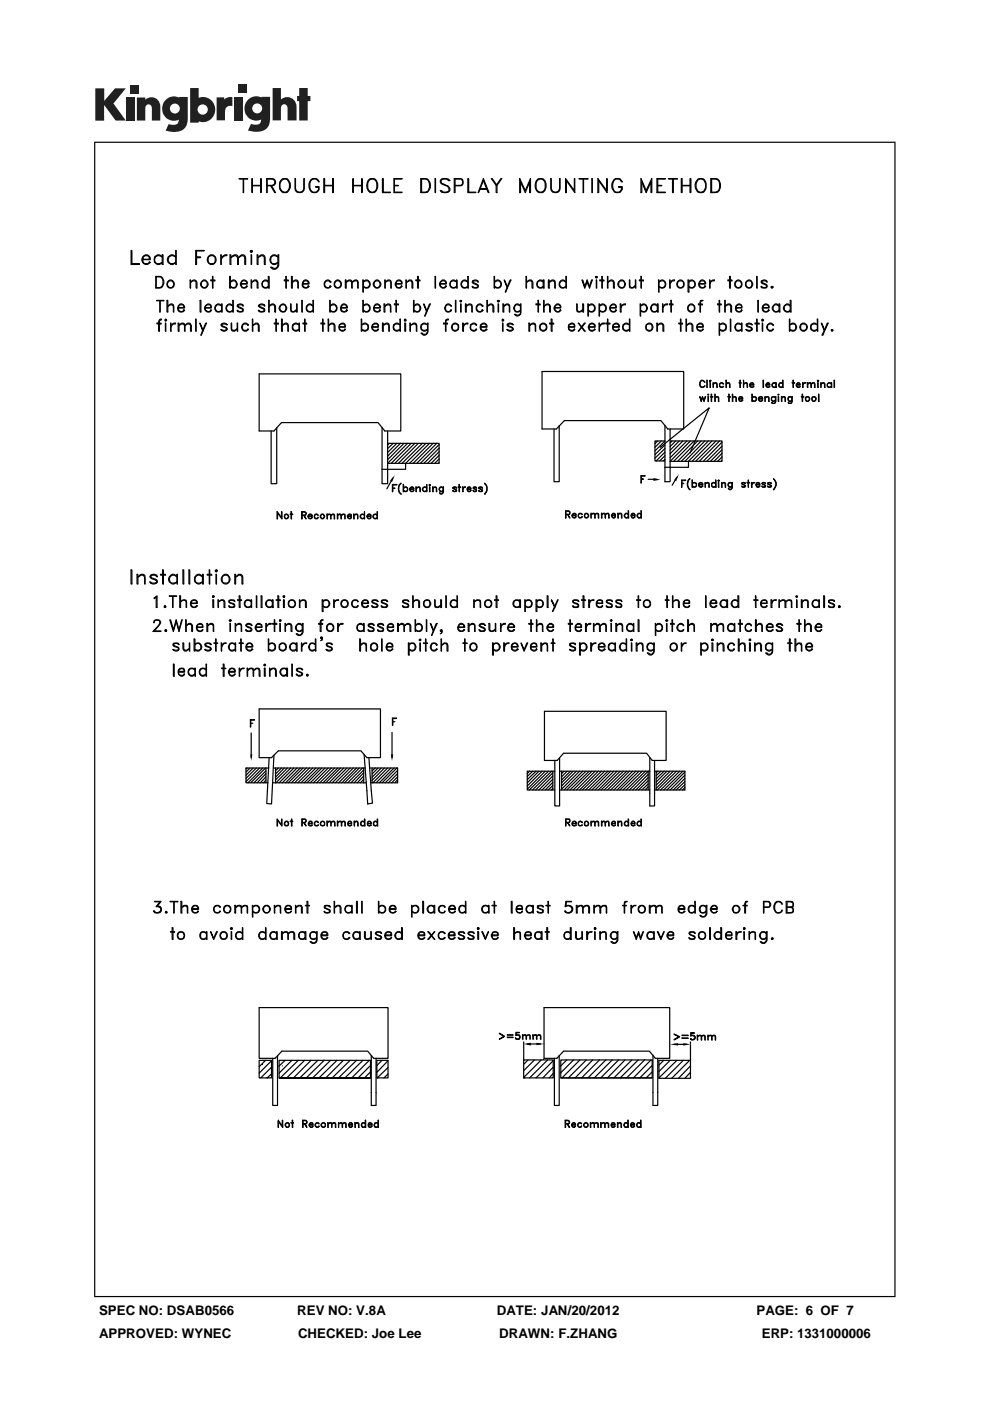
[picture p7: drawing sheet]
<svg xmlns="http://www.w3.org/2000/svg" width="210mm" height="297mm" viewBox="0 0 210 297" stroke-linecap="round" stroke-linejoin="round" font-family="sans-serif">
<defs><g id="words">
<g font-size="2.8">
<text x="21" y="278.7">SPEC NO: DSAB0566</text>
<text x="63.1" y="278.7">REV NO: V.8A</text>
<text x="105.4" y="278.7">DATE: JAN/20/2012</text>
<text x="160.4" y="278.7">PAGE: 6 OF 7</text>
<text x="21" y="283.6">APPROVED: WYNEC</text>
<text x="63.2" y="283.6">CHECKED: Joe Lee</text>
<text x="105.9" y="283.6">DRAWN: F.ZHANG</text>
<text x="161.6" y="283.6">ERP: 1331000006</text>
</g>
</g></defs>
<g fill="#231f20">
<path d="M20.2 18.7h1.9v2.7l2.3-2.7h2.3l-2.6 3.2 2.6 3.7h-2.2l-2.4-3.3v3.3h-1.9z"/>
<path d="M26.7 20.7h1.8v4.9h-1.8z"/>
<path d="M49.6 20.7h1.8v4.9h-1.8z"/>
<path d="M27.6 18h1.8v1.8h-1.8z"/>
<path d="M50.6 17.9h1.8v1.8h-1.8z"/>
<path d="M29 20.7h1.8v.4a1.9 1.9 0 0 1 2.2-.3 1.9 1.9 0 0 1 1 2v2.8h-1.8v-2.7a.7 .7 0 0 0-.7-.8 .7 .7 0 0 0-.7 .8v2.7h-1.8z"/>
<path d="M45.9 20.6h1.7v.5a2.02 2.02 0 0 1 1.7-.5v1.9h-.2a1.12 1.12 0 0 0-1.4 1.3v1.7h-1.8z"/>
<path d="M57.8 18.7h1.8v2.4a1.98 1.98 0 0 1 2.2-.3 1.98 1.98 0 0 1 1.1 2v2.7h-1.9v-2.6a.7 .7 0 0 0-.7-.8 .7 .7 0 0 0-.7 .8v2.6h-1.8z"/>
<path d="M63.5 18.7h1.8v1.6h.5v1.1h-.5v4.1h-1.8v-4.1h-.5v-1.1h.5z"/>
<path d="M40.3 18.7v7.3h1.8v-.3a2.63 2.63 0 0 0 3.5-2.5 2.63 2.63 0 0 0-3.5-2.5v-2zM41.9 23.2a1.1 1.1 0 0 1 2.2 0 1.1 1.1 0 0 1-2.2 0z"/>
<path d="M35.3 21a2.56 2.56 0 0 0-.6 3.3 2.56 2.56 0 0 0 3.2 1.1 1.09 1.09 0 0 1-1.5 1.1l-.6-.2-.7 1.4a5.3 5.3 0 0 0 3.8-.2 2.69 2.69 0 0 0 .9-2.4v-4.5h-1.8v.1l-.8-.2a2.44 2.44 0 0 0-1.9 .5zM36 23a1.06 1.06 0 0 1 2.1 0 1.06 1.06 0 0 1-2.1 0z"/>
<path d="M52.8 21a2.56 2.56 0 0 0-.6 3.3 2.56 2.56 0 0 0 3.2 1 1.09 1.09 0 0 1-1.5 1.1l-.7-.1-.6 1.4a5.3 5.3 0 0 0 3.7-.3 2.69 2.69 0 0 0 1-2.3v-4.6h-1.8v.2l-.9-.3a2.44 2.44 0 0 0-1.8 .6zM53.5 23a1.06 1.06 0 0 1 2.1 0 1.06 1.06 0 0 1-2.1 0z"/>
</g>
<g fill="#000">
<path d="M83.7 100.7l-.6 1.5-.4-.2zM138.6 101.4l1.5 .3-1.5 .3zM144 100.5l-.6 1.5-.4-.2zM53.1 160h.4l-.2 1.3zM82.9 160h.5l-.3 1.3zM55.6 225.7v.1zM111.1 221.3l1.5-.2v.6zM115.2 224.6h.1zM113.8 221.1l1.6 .2-1.6 .3zM142 221.4l1.8-.2v.5zM144.9 221.2l1.5 .2-1.5 .3z"/>
<path d="M20 30v245h169.9v-245zM20.2 30.3h169.5v244.5h-169.5z"/>
</g>
<g fill="none" stroke="#000" stroke-width=".25">
<path d="M50.7 37.9l1.8 .1zM51.6 38v2.8l.1-2.8M53.4 37.9l.1 2.9zM53.5 39.3h1.8M53.5 39.4h1.8M55.3 37.9l.1 2.9zM56.7 39.3h1l.4-.2 .2-.2-.2-.8-.4-.1h-1l-.1 2.8v-2.9h1.1a.76 .76 0 0 1 .8 .7 .76 .76 0 0 1-.8 .8h-1M57.4 39.4l.9 1.4h.1l-.8-1.4M59.9 38l.8-.1a1.68 1.68 0 0 1 0 2.9 1.35 1.35 0 0 1-1.4-1.8l.1-.5zM59.9 38.1a.97 .97 0 0 1 1 0 .97 .97 0 0 1 .5 .9 1.51 1.51 0 0 1-.8 1.7 1.45 1.45 0 0 1-1.3-1 1.45 1.45 0 0 1 .6-1.6zM62.6 37.9l.1 2.1a.9 .9 0 0 0 .9 .8 .9 .9 0 0 0 .8-.8v-2.1l.1 2.1a.98 .98 0 0 1-.9 .8 .98 .98 0 0 1-1-.8zM65.9 38.1a1.06 1.06 0 0 1 1.8 .4 1.01 1.01 0 0 0-1.2-.6 1.01 1.01 0 0 0-.8 1.1 1.45 1.45 0 0 0 .7 1.7 1.03 1.03 0 0 0 1.2-.5v-.5h-.6v-.1h.7a1.02 1.02 0 0 1-.7 1.2 1.02 1.02 0 0 1-1.3-.6 1.86 1.86 0 0 1 .2-2.1z"/>
<path d="M68.7 37.9h.1v2.9h-.1zM68.8 39.3h1.7M68.8 39.4h1.7M70.5 37.9h.2v2.9h-.2zM74.9 37.9v2.9zM74.9 39.3h1.8M74.9 39.4h1.8M76.7 37.9l.1 2.9zM78.4 38a1.14 1.14 0 0 1 1.7 1 1.34 1.34 0 0 1-.3 1.4 1.34 1.34 0 0 1-1.4 .3 1.87 1.87 0 0 1 0-2.7zM78.4 38.1a.97 .97 0 0 1 1 0 .97 .97 0 0 1 .5 .9 1.32 1.32 0 0 1-.8 1.7 .99 .99 0 0 1-1.1-1l.1-1.2zM81.1 37.9h.2v2.8l1.5 .1h-1.7zM83.6 37.9h1.7l-1.6 .1v2.7l1.6 .1h-1.7z"/>
<path d="M83.7 39.3h.8l-.8 .1M89.2 37.9h1.1a1.51 1.51 0 0 1 1 1.8 1.44 1.44 0 0 1-1 1.1h-1.1zM89.4 38h.9a1.54 1.54 0 0 1 .9 1.3 1.54 1.54 0 0 1-.9 1.4h-.9zM92.3 37.9l.1 2.9zM93.6 38a1.62 1.62 0 0 1 1.8 .3h-.3l-.1-.2a1.04 1.04 0 0 0-1.4 .2v.6l1.1 .4a.76 .76 0 0 1 .7 .8 .76 .76 0 0 1-.7 .7l-1.1-.1-.2-.3 .4 .2a1.1 1.1 0 0 0 1.5-.2 .97 .97 0 0 0-.6-1 1.28 1.28 0 0 1-1.3-.9zM96.5 39.3h1.2l.3-.2a.75 .75 0 0 0-.3-1.1h-1.2v2.8h-.1v-2.9l1.6 .1a.84 .84 0 0 1-.3 1.4h-1.2M99.2 37.9h.2v2.8l1.5 .1h-1.7zM101.9 40h1.3M102.5 37.9l1.2 2.9h-.2l-1-2.5-1.1 2.5zM105.2 39.3l1.1-1.4h.1l-1 1.4v1.5h-.2v-1.5l-1-1.4h.2l1 1.4M110.2 37.9l1.2 2.5 1.1-2.5v2.9h-.2v-2.3l-.9 2.3-1-2.3v2.3h-.2zM114.1 38a1.14 1.14 0 0 1 1.7 1 1.34 1.34 0 0 1-.2 1.4 1.34 1.34 0 0 1-1.5 .3 1.87 1.87 0 0 1 0-2.7z"/>
<path d="M114.1 38.1a.97 .97 0 0 1 1.1 0 .97 .97 0 0 1 .4 .9 1.32 1.32 0 0 1-.8 1.7 .99 .99 0 0 1-1.1-1l.1-1.2zM116.8 37.9l.1 2.1a.9 .9 0 0 0 .9 .8 .9 .9 0 0 0 .9-.8v-2.1l.1 2.1a.98 .98 0 0 1-1 .8 .98 .98 0 0 1-1-.8zM120 37.9l1.8 2.5 .1-2.5v2.9l-1.8-2.5v2.5h-.1zM122.8 37.9l1.9 .1zM123.7 38v2.8l.1-2.8M125.5 37.9l.1 2.9zM126.8 37.9l1.9 2.5 .1-2.5v2.9l-1.8-2.5v2.5h-.2zM130.2 38.1a1.11 1.11 0 0 1 1.8 .4l-.8-.5h-.6a1.72 1.72 0 0 0 0 2.7h.6a.97 .97 0 0 0 .6-1h-.6v-.1h.8a1.06 1.06 0 0 1-.8 1.2 1.06 1.06 0 0 1-1.3-.6 1.78 1.78 0 0 1 .3-2.1zM136 37.9l1.1 2.5 1.1-2.5v2.9h-.1v-2.3l-1 2.3-1-2.3v2.3h-.1zM139.3 37.9h1.8l-1.6 .1v2.7l1.6 .1h-1.8zM139.5 39.3h.9l-.9 .1M141.8 37.9l1.9 .1z"/>
<path d="M142.6 38v2.8h.2v-2.8M144.5 37.9h.2v2.9h-.2zM144.7 39.3h1.7M144.7 39.4h1.7M146.4 37.9h.1v2.9h-.1zM148.1 38a1.1 1.1 0 0 1 1.1-.1 1.1 1.1 0 0 1 .6 1.1 1.47 1.47 0 0 1-.9 1.8 1.39 1.39 0 0 1-1.5-1.7zM148.1 38.1a1.02 1.02 0 0 1 1.6 .9 1.51 1.51 0 0 1-.9 1.7 1.01 1.01 0 0 1-1.2-1v-.7zM150.8 37.9h1a1.37 1.37 0 0 1 1 1.8 1.16 1.16 0 0 1-1 1.1h-1zM150.9 38h.9a1.54 1.54 0 0 1 .9 1.3 1.54 1.54 0 0 1-.9 1.4h-.9zM27.8 53.1h.2v2.8h1.6v.2h-1.8zM30.3 55h1.4l-.2-.6a.78 .78 0 0 0-1.1 .1 .93 .93 0 0 0 .5 1.4l.6-.1 .2-.3 .2 .1a.99 .99 0 0 1-1.4 .3 .99 .99 0 0 1-.3-1.3 .99 .99 0 0 1 1.3-.4l.4 .4v.5h-1.6M32.8 54.5a.95 .95 0 0 1 1.6 0l-.6-.3a.89 .89 0 0 0-1 1l.2 .4 .4 .3 1-.3a1 1 0 0 1-1.4 .2 1 1 0 0 1-.2-1.3z"/>
<path d="M33.1 58.6h.8a1.3 1.3 0 0 1 .9 1.2 1.3 1.3 0 0 1-.9 1.3h-.8zM33.1 58.7h.8a1.26 1.26 0 0 1 .4 2l-.4 .3h-.8zM34.4 54h.2v2.1h-.2zM35.7 54.5a.95 .95 0 0 1 1.6 0l-.6-.3a.89 .89 0 0 0-1 1l.1 .4 .5 .3 1-.3a1 1 0 0 1-1.4 .2 1 1 0 0 1-.2-1.3zM35.8 59.6h.8l.3 .5a.7 .7 0 0 1-.7 .9 .7 .7 0 0 1-.7-.9zM37.3 53.1l.1 3zM40.3 59.4l.1 1.7zM40.4 59.9l.6-.5 .6 .1 .2 .4v1.2h-.2v-1.2a.54 .54 0 0 0-.8-.3zM41.5 53.1h1.8l-1.6 .1v2.9h-.2zM41.7 54.5h.8v.1h-.8M44.2 54.5a.94 .94 0 0 1 1.4 0 1.1 1.1 0 0 1-.4 1.4l-.8-.1a1.39 1.39 0 0 1-.2-1.3zM44.4 54.2a.96 .96 0 0 1 1.3 .3 .96 .96 0 0 1-.2 1.3 .96 .96 0 0 1-1.4-.2 1.07 1.07 0 0 1 .3-1.4z"/>
<path d="M44.7 59.4h.9v.1h-.9zM45.1 58.6l.1 2.5zM46.8 54l.1 2.1zM47.1 54.5l.6-.5h.4v.2a1.22 1.22 0 0 0-1.2 .8zM48.7 58.6h.2v2.5h-.2zM48.8 54h.2v2.1h-.2zM48.9 59.8a.83 .83 0 0 1 1.3-.1 .83 .83 0 0 1-.2 1.3 .85 .85 0 0 1-1.1-.3l.5 .3a.75 .75 0 0 0 .7-.6 .75 .75 0 0 0-.4-.9zM49.4 54.2l.3-.2 .7 .2 .2 .4v1.5h-.2v-1.5l-.2-.2a.88 .88 0 0 0-1.2 .2zM51 54.2l.2-.2 .7 .2 .2 .4v1.5h-.2l-.1-1.7a.87 .87 0 0 0-1.2 .2zM53.1 53.2l.3-.1 .1 .3-.2 .1zM53.3 59.4l.1 1.7zM53.3 53.2h.1"/>
<path d="M53.3 54l.1 2.1zM53.3 53.2l.1 .2zM53.4 59.9l.6-.5h.4l.3 .5v1.2h-.2v-1.2a.48 .48 0 0 0-.7-.3zM54.5 54h.2v2.1h-.2zM55.1 54.2l.3-.2 .7 .2 .1 .4v1.5h-.1l-.1-1.7a.87 .87 0 0 0-1.3 .2zM55.9 59.5a.6 .6 0 0 1 1 .3l-.4-.3a.73 .73 0 0 0-.9 .8 .73 .73 0 0 0 .9 .7l.4-.3a.8 .8 0 0 1-1.3 .1 .8 .8 0 0 1 .3-1.3zM56.9 58.6h.2v2.5h-.2zM57.7 54.2a.85 .85 0 0 1 1.2 .3l-1-.3a.88 .88 0 0 0-.5 1 .88 .88 0 0 0 1 .7l.5-.3a.98 .98 0 0 1-1.5 .1 .98 .98 0 0 1 .3-1.5zM58.9 54h.2v2.2a.91 .91 0 0 1-.7 .9 .91 .91 0 0 1-1-.4l.8 .2 .6-.2 .1-.5zM60.3 59.4h.8v.1h-.8zM60.6 58.6l.1 2.5zM61.8 58.6h.2v2.5h-.2z"/>
<path d="M62 59.9l.6-.5 .6 .1 .1 1.6-.1-1.2a.58 .58 0 0 0-.9-.3zM68.8 59.8a.74 .74 0 0 1 .7-.4 .74 .74 0 0 1 .7 .4l-.2 .1a.6 .6 0 0 0-.9-.3l-.3 .5a.69 .69 0 0 0 .4 .8 .69 .69 0 0 0 .7-.1l.1-.2 .2 .1a.82 .82 0 0 1-1.1 .2 .82 .82 0 0 1-.3-1.1zM71.2 59.6h.9l.2 .5a.7 .7 0 0 1-.7 .9 .7 .7 0 0 1-.6-.9zM73.2 59.4h.2v1.7h-.2zM73.4 59.9l.6-.5 .6 .1 .1 1.6-.1-1.2a.58 .58 0 0 0-.8-.3zM74.7 59.9l.6-.5 .6 .1 .1 1.6-.1-1.2a.54 .54 0 0 0-.9-.3zM77 59.4l.1 2.5zM81.6 59.4l.1 1.7zM82 59.5l.3-.1 .6 .1 .1 1.6-.1-1.2a.54 .54 0 0 0-.9-.3l-.3 .3zM86.1 59.4l.1 1.7zM86.2 59.9l.6-.5h.4l.3 .5v1.2h-.1v-1.2a.48 .48 0 0 0-.8-.3zM88.2 59.4h.9v.1h-.9z"/>
<path d="M88.6 58.6h.1v2.5h-.1zM92.3 58.6l.1 2.5zM95.8 59.5a.68 .68 0 0 1 1.1 .3l-.6-.3a.73 .73 0 0 0-.8 .8 .73 .73 0 0 0 .8 .7l.6-.3a.83 .83 0 0 1-1.3 .1 .83 .83 0 0 1 .2-1.3zM96.9 59.4v1.7zM99.2 58.6l.1 2.5zM100.2 59.9l1.1 .5 .1 .3a.73 .73 0 0 1-1.2 0l.2 .3M100.2 59.6h1.1M100.4 59.5l-.2 .3 .2 .2M101.3 59.5l.1 .3-.1-.3a.75 .75 0 0 0-1.1 .3l.3 .3 .8 .4M101.7 40.2h1.7M104.8 58.6l.1 2.5zM108.2 59.4h.2l-1.2 2.5z"/>
<path d="M111.6 58.6l.1 2.5zM112 59.5l.3-.1h.4l.2 .1 .1 .4v1.2h-.1v-1.2a.54 .54 0 0 0-.9-.3l-.3 .3zM114.2 59.5a.6 .6 0 0 1 1 .3l-.4-.3a.73 .73 0 0 0-.9 .8 .73 .73 0 0 0 .9 .7l.4-.3a.8 .8 0 0 1-1.2 .1 .8 .8 0 0 1 .2-1.3zM115.2 59.4h.2v1.7h-.2zM116.3 59.4h.2v1.7h-.2zM116.5 59.9l.6-.5 .6 .1 .1 1.6-.1-1.2a.58 .58 0 0 0-.9-.3zM120 58.6l.1 2.5zM123.4 59.4h.2l.4 1.3 .5-1.3 .5 1.3 .5-1.3h.1l-.6 1.7-.5-1.3-.5 1.3zM126.3 58.7h.3v.2zM126.5 58.7h.1M126.5 59.4l.1 1.7zM126.5 58.7l.1 .1z"/>
<path d="M127.2 59.4h.9v.1h-.9zM127.7 58.6v2.5zM128.8 58.6l.1 2.5zM128.9 59.9l.6-.5 .6 .1 .2 .4v1.2h-.2v-1.2a.54 .54 0 0 0-.8-.3zM131.6 59.4a.84 .84 0 0 1 1.1 .6 .84 .84 0 0 1-.6 1 .84 .84 0 0 1-1.1-.6l.2-.6zM133.5 59.4l.2 1.4 .5 .2 .6-.4-.4 .4h-.8zM134.8 59.4l.1 1.7zM135.6 59.4h.9v.1h-.9zM136 58.6v2.5zM139.7 59.4l.1 2.5zM142 59.4l.1 1.7zM142.5 59.5l.6-.1v.1l-.6 .1-.4 .5z"/>
<path d="M143.9 59.6a.71 .71 0 0 1 1 .2 .71 .71 0 0 1-.3 1 .71 .71 0 0 1-.9-.4zM145.9 59.4h.2v2.5h-.2zM146.3 59.5a.79 .79 0 0 1 1 .3 .79 .79 0 0 1-.1 1 .79 .79 0 0 1-1.1-.1l.4 .3a.73 .73 0 0 0 .9-.7 .73 .73 0 0 0-.9-.8l-.4 .3zM150.5 59.4l.1 1.7zM150.7 59.8l.5-.4h.3v.1a.74 .74 0 0 0-.9 .6zM154.4 59.4h.9v.1h-.9zM154.7 58.6h.2v2.5h-.2zM156.2 59.6h.8l.3 .5a.73 .73 0 0 1-1.1 .8 .73 .73 0 0 1 0-1.3zM158.5 59.5a.79 .79 0 0 1 1 .2 .79 .79 0 0 1 0 1 .8 .8 0 0 1-1.3 .1 .8 .8 0 0 1 .3-1.3zM160.5 58.6l.1 2.5zM161.5 59.9l1.1 .5 .1 .3a.73 .73 0 0 1-1.3 0l.3 .3M161.5 59.6h1.1"/>
<path d="M161.7 59.5l-.2 .3 .2 .2M162.5 59.5l.2 .3-.1-.3a.75 .75 0 0 0-1.2 .3l.4 .3 .8 .4M33.2 63.7l1.5 .1zM33.3 68.5h.9v.2h-.9zM33.9 67.8l-.1 2.4h-.2v-2l.4-.5h.2v.1l-.4 .1M33.9 63.8v2.3l.1-2.3M35.1 67.7l.2 .1-.1 .3-.2-.2zM35.1 67.8h.1M35.1 68.5l.1 1.7zM35.1 67.8l.1 .1zM35.4 63.7h.2v2.4h-.2zM35.6 65l.6-.5 .6 .1 .1 1.5-.1-1.1a.54 .54 0 0 0-.9-.3z"/>
<path d="M36.2 68.5l.1 1.7zM36.4 68.9l.5-.4h.3v.2l-.6 .1-.3 .5zM37.8 68.5h.2v1.7h-.2zM37.8 65.2h1.2v-.2a.6 .6 0 0 0-1-.3l-.2 .5a.69 .69 0 0 0 .3 .7 .69 .69 0 0 0 .8 0l.1-.3 .1 .2-.2 .3h-.6a.84 .84 0 0 1-.6-1 .84 .84 0 0 1 1-.6l.4 .5v.3h-1.3M38 69l.6-.5 .5 .2 .1 1.5-.1-1.2a.54 .54 0 0 0-.8-.2zM39.2 69l.6-.5h.4l.4 .5v1.2h-.2v-1.2a.54 .54 0 0 0-.8-.2zM41.5 67.7l.1 2.5zM42.4 63.7h.2v2.4h-.2zM43 70l-.6-1.5 .6 1.7M43.5 65.2h1.2v-.2a.68 .68 0 0 0-1-.2 .68 .68 0 0 0 .1 1.1l.6 .2 .3-.5 .1 .2a.82 .82 0 0 1-1.1 .1 .82 .82 0 0 1-.1-1.1 .82 .82 0 0 1 1.1-.1l.1 .6h-1.3M43.6 68.5h.2l-1.2 2.6zM47 70h1"/>
<path d="M47 69l1 .4 .2 .5a.82 .82 0 0 1-1.4 0l.3 .1M47 68.8h1M47 64.5l.1 1.6zM47.1 68.7v.4M47.9 69.4v.6M47.9 68.7l.3 .2a.82 .82 0 0 0-1.4 0l.4 .4 .8 .3M49 68.5l.1 1.2a.54 .54 0 0 0 .9 .3l.3-.3-.6 .5-.6-.2zM49.4 63.7l.1 2.4zM50.3 68.5l.1 1.7zM50.4 65l1.1 .5 .1 .3a.73 .73 0 0 1-1.3 0l.3 .3M50.4 65.9l.4 .2 .7-.2M50.4 64.7h1.1"/>
<path d="M50.6 64.6l-.2 .3 .2 .1M51.2 60.1h1.1v-.2a.65 .65 0 0 0-.8-.3 .65 .65 0 0 0-.3 .8 .6 .6 0 0 0 .5 .6 .6 .6 0 0 0 .6-.4l.1 .1a.82 .82 0 0 1-1.1 .1 .82 .82 0 0 1-.1-1.1 .82 .82 0 0 1 1.1-.1l.1 .6h-1.2M51.4 68.9l.4-.4h.5l.4 .4-.1 .1-.3-.3a.71 .71 0 0 0-.9 .5 .71 .71 0 0 0 .4 .8h.5l.3-.3 .1 .2a.81 .81 0 0 1-1.2 .1 .81 .81 0 0 1-.1-1.1zM51.4 65.5v.6M51.4 64.6l.2 .3-.1-.3a.75 .75 0 0 0-1.2 .3l.4 .3 .8 .4M53.5 67.7l.1 2.5zM53.6 69l.6-.5h.4l.4 .5v1.2h-.2v-1.2a.48 .48 0 0 0-.8-.2zM55 79.3h30v12.1h-3.4l-1.4-1.8h-20.5l-1.6 1.8h-3.1zM55 65l1.1 .5v.6a1.01 1.01 0 0 1-1.3-.3h.2l.1 .3M55 64.7h1.1M55 65.9l.3 .2 .8-.2M55.1 64.6v.4"/>
<path d="M55.9 64.6l.3 .3a.74 .74 0 0 0-.7-.5 .74 .74 0 0 0-.7 .5l1.3 .7M55.9 65.5l.2 .1-.2 .5M57 63.7l.1 2.4zM57.1 65l.6-.5 .6 .1 .1 .4v1.1h-.1v-1.1a.54 .54 0 0 0-.9-.3zM58.2 68.5h.8v.2h-.8zM58.5 67.7l.1 2.5zM59.7 67.7h.2v2.5h-.2zM59.9 69l.6-.5 .6 .2v1.5v-1.2a.58 .58 0 0 0-.9-.2zM61.7 64.5l.1 1.4 .5 .2 .6-.5-.3 .5h-.9zM62.1 68.9l.5-.4h.3l.5 .4a.96 .96 0 0 0-1.2 0 .82 .82 0 0 0 .1 1.1h.6l.5-.1-.5 .3h-.3a1.01 1.01 0 0 1-.5-1.3zM62.9 64.5l.1 1.6zM63.4 68.5l.1 1.7z"/>
<path d="M64 63.7l.1 2.4zM64.2 60.1h1.2v-.2a.6 .6 0 0 0-1-.3l-.2 .5a.69 .69 0 0 0 .3 .8 .69 .69 0 0 0 .8-.1l.1-.2 .1 .1-.2 .3-.6 .1a.84 .84 0 0 1-.6-1.1 .84 .84 0 0 1 1.1-.6l.3 .5v.3h-1.3M64.3 68.5h.7v.2h-.7zM64.6 67.7l.1 2.5zM66.4 63.7l.1 2.4zM68.1 68.5h.7v.2h-.7zM68.4 67.7l.1 2.5zM69.6 67.7l.1 2.5zM69.7 69l.6-.5 .6 .2 .1 .3v1.2h-.1v-1.2a.54 .54 0 0 0-.9-.2zM69.9 63.7l.1 2.4zM72 69.3h1.2v-.3a.66 .66 0 0 0-1.1-.1 .98 .98 0 0 0 .1 1.1 .6 .6 0 0 0 1-.3v.2l-.1 .1-.6 .2a1.01 1.01 0 0 1-.5-1.3l.5-.4a.66 .66 0 0 1 .7 .9h-1.2M72.3 65.2h1.2v-.2a.6 .6 0 0 0-.9-.3l-.3 .5a.69 .69 0 0 0 .3 .7 .69 .69 0 0 0 .8 0l.1-.3 .2 .2-.3 .3h-.6a.84 .84 0 0 1-.5-1 .84 .84 0 0 1 1-.6l.4 .5v.3h-1.4"/>
<path d="M76.6 67.7l.1 2.5zM76.7 68.9l.5-.4h.4a1.01 1.01 0 0 1 .5 1.4l-.5 .3h-.4l-.5-.3a.96 .96 0 0 0 1.2 0 .82 .82 0 0 0-.1-1.1l-.6-.1zM77 63.7l.1 2.4zM79 69.3h1.2l-.1-.5-.7-.1a.72 .72 0 0 0-.3 1 .72 .72 0 0 0 1 .3l.1-.3 .1 .2a.81 .81 0 0 1-1.2 .1 .81 .81 0 0 1-.1-1.2 .81 .81 0 0 1 1.2 0l.1 .6h-1.3M79.3 65.2h1.2v-.2a.68 .68 0 0 0-1-.2 .68 .68 0 0 0 .1 1.1l.6 .2 .3-.5 .2 .2-.3 .3h-.6a.84 .84 0 0 1-.5-1 .84 .84 0 0 1 1-.6l.4 .5v.3h-1.4M81.1 68.5h.2v1.7h-.2zM81.3 69l.6-.5 .6 .2 .1 1.5-.1-1.2a.58 .58 0 0 0-.9-.2zM81.5 64.5h.1v1.6h-.1zM81.6 65l.6-.5 .6 .1 .1 1.5-.1-1.1a.54 .54 0 0 0-.8-.3zM83.5 68.9l.5-.4h.3l.5 .4a.96 .96 0 0 0-1.1 0 .82 .82 0 0 0 0 1.1h.6l.5-.1-.5 .3h-.3a1.01 1.01 0 0 1-.5-1.3zM83.7 64.5h.8v.1h-.8zM84 60.1h1.2l-.2-.5a.74 .74 0 0 0-1 .4 .74 .74 0 0 0 .4 1h.4l.4-.4 .1 .1a.82 .82 0 0 1-1.2 .1 .82 .82 0 0 1-.1-1.1 .82 .82 0 0 1 1.2-.1l.1 .6h-1.3"/>
<path d="M84 63.7l.1 2.4zM84.8 67.7l.1 2.5zM85.9 67.7l.2 .1-.1 .3-.2-.2zM85.9 67.8h.1M85.9 68.5h.1v1.7h-.1zM85.9 67.8l.1 .1zM87 68.5v1.7zM87 69l.7-.5 .6 .2 .1 1.5-.1-1.2a.58 .58 0 0 0-.8-.2zM87.7 63.7l.1 2.4zM87.8 64.9a.83 .83 0 0 1 1.3-.1 .83 .83 0 0 1-.2 1.3 .85 .85 0 0 1-1.1-.3l.5 .3a.75 .75 0 0 0 .8-.6 .75 .75 0 0 0-.5-.9zM89.3 68.9l.5-.4h.4l.5 .4a.96 .96 0 0 0-1.2 0 .82 .82 0 0 0 .1 1.1h.6l.5-.1-.5 .3h-.4a1.01 1.01 0 0 1-.5-1.3zM90.5 65.9l-.7-1.4 .7 1.6"/>
<path d="M90.7 68.5l.1 1.8a.75 .75 0 0 1-.6 .8 .75 .75 0 0 1-.9-.5h.3a.6 .6 0 0 0 .8 .2l.3-.5zM91.1 64.5h.2l-1.2 2.5zM93.4 60.1h1.2v-.2a.66 .66 0 0 0-.9-.2 .66 .66 0 0 0-.2 .9 .66 .66 0 0 0 .9 .2l.2-.2 .1 .1a.79 .79 0 0 1-1.2 .2 .79 .79 0 0 1-.1-1.1l.4-.4a.74 .74 0 0 1 .9 .8h-1.3M94.1 68.5h.8v.2h-.8zM94.7 67.8l-.2 2.4v-2l.1-.4 .5-.1v.1l-.5 .1M94.7 64.6a.59 .59 0 0 1 .6-.1 .59 .59 0 0 1 .4 .5 .65 .65 0 0 0-.9-.4 .65 .65 0 0 0-.3 .9 .6 .6 0 0 0 .5 .6 .6 .6 0 0 0 .7-.5l.1 .2a.83 .83 0 0 1-1.3 .1 .83 .83 0 0 1 .2-1.3zM96.1 68.7l.6-.2a1.01 1.01 0 0 1 .5 1.4l-.5 .3a.85 .85 0 0 1-.9-.5 .85 .85 0 0 1 .3-1zM96.6 63.7l.1 2.4zM97.5 63.8l.3-.1v.3zM97.7 63.8h.1M97.7 64.5l.1 1.6zM97.7 63.8l.1 .1z"/>
<path d="M98.1 68.5h.2v1.7h-.2zM98.4 68.9l.5-.4h.3v.2a.74 .74 0 0 0-.9 .6zM98.7 64.5h.2v1.6h-.2zM98.9 65l.6-.5 .6 .1 .1 1.5-.1-1.1a.54 .54 0 0 0-.9-.3zM99.8 68.9l.5-.4h.4l.4 .4-.1 .1a.66 .66 0 0 0-1.1-.1 .98 .98 0 0 0 .2 1.1 .6 .6 0 0 0 .9-.3l.1 .2-.2 .1-.6 .2a1.01 1.01 0 0 1-.5-1.3zM100.2 60.8l.5 .2 .6-.2M101.1 64.9a.74 .74 0 0 1 .7-.5 .74 .74 0 0 1 .6 .5l-.1 .1a.6 .6 0 0 0-1-.3l-.2 .5a.69 .69 0 0 0 .3 .7 .69 .69 0 0 0 .8 0l.1-.3 .1 .2a.82 .82 0 0 1-1.1 .2 .82 .82 0 0 1-.2-1.1zM101.3 60.4v.6M101.9 69.3h1.2v-.3a.6 .6 0 0 0-1-.1 .82 .82 0 0 0 .1 1.1 .6 .6 0 0 0 .9-.3l.2 .2-.5 .3h-.4a1.01 1.01 0 0 1-.5-1.3l.5-.4a.74 .74 0 0 1 .9 .9h-1.4M103.3 63.7l.1 2.4zM103.4 65l.6-.5 .6 .1 .1 .4v1.1h-.1v-1.1a.54 .54 0 0 0-.9-.3zM105.5 63.8l.2-.1 .2 .2-.2 .1z"/>
<path d="M105.7 63.8h.1M105.7 64.5v1.6zM105.7 63.8v.1zM106.6 67.7l.2 .1-.1 .3-.2-.2zM106.6 67.8h.1M106.6 68.5l.1 1.7zM106.6 67.8l.1 .1zM106.7 64.5h.1v1.6h-.1zM106.8 65l.6-.5 .6 .1 .1 1.5-.1-1.1a.54 .54 0 0 0-.8-.3zM107.6 60.8l-.7-1.4 .7 1.7M107.7 68.8h1M107.7 69l1 .4 .2 .5a.82 .82 0 0 1-1.4 0l.3 .1"/>
<path d="M107.7 70h1M107.8 68.7v.4M108.6 68.7l.3 .2a.82 .82 0 0 0-1.4 0l.4 .4 .8 .3M108.6 69.4v.6M109.3 64.6a.68 .68 0 0 1 1.1 .3l-.8-.3a.75 .75 0 0 0-.5 .9 .75 .75 0 0 0 .8 .6l.5-.3a.83 .83 0 0 1-1.3 .1 .83 .83 0 0 1 .2-1.3zM110.4 64.5v2.2l-.5 .3h-.3l-.5-.3 .6 .1 .6-.1zM112.2 68.5h.1v1.7h-.1zM112.3 69l.6-.5 .6 .2 .1 1.5-.1-1.2a.58 .58 0 0 0-.8-.2zM113.7 64.5h.8v.1h-.8zM114.1 63.7l.1 2.4zM114.5 68.9l.6-.4h.3a1.01 1.01 0 0 1 .5 1.4l-.5 .3h-.3a1.01 1.01 0 0 1-.6-1.3zM115 78.8h30v12.2h-3.4l-1.4-1.8h-20.5l-1.7 1.8h-3z"/>
<path d="M115.3 63.7l.1 2.4zM115.4 65l.6-.5 .6 .1 .1 .4v1.1h-.1v-1.1a.54 .54 0 0 0-.9-.3zM116.6 68.5h.8v.2h-.8zM116.9 67.7h.2v2.5h-.2zM117.7 65.2h1.2v-.2a.66 .66 0 0 0-1-.2 .66 .66 0 0 0-.1 .9 .66 .66 0 0 0 .9 .2l.2-.3v.2a.79 .79 0 0 1-1.1 .2 .79 .79 0 0 1-.1-1.1l.4-.4a.74 .74 0 0 1 .8 .8h-1.2M120.6 69.3h1.2v-.3a.66 .66 0 0 0-1.1-.1 .98 .98 0 0 0 .2 1.1 .6 .6 0 0 0 .9-.3l.1 .2-.2 .1-.6 .2a1.01 1.01 0 0 1-.5-1.3l.5-.4a.66 .66 0 0 1 .8 .9h-1.3M122.3 64.5l.2 1.4 .5 .2 .6-.5-.3 .5h-.9zM122.7 68.5l1.4 1.7h-.2zM123.6 64.5h.2v1.6h-.2zM123.9 68.5h.2l-1.4 1.7zM124.7 64.5l.1 2.5zM125 69.3h1.1v-.3a.7 .7 0 0 0-1.1-.1v.5l.1 .6a.72 .72 0 0 0 1-.3l.1 .2-.5 .3a.82 .82 0 0 1-.9-1 .82 .82 0 0 1 1.3-.4l.1 .6h-1.2"/>
<path d="M127.1 68.5l.1 1.7zM127.1 64.5l.1 2.5zM127.2 64.9a.82 .82 0 0 1 1.4 .1 .82 .82 0 0 1-.9 1.1l-.5-.3 .5 .3a.73 .73 0 0 0 .8-.8 .73 .73 0 0 0-.8-.7zM127.3 68.9l.4-.4h.5v.2a.88 .88 0 0 0-1 .6zM128.5 68.5h.9v.2h-.9zM128.8 67.7l.1 2.5zM129.4 65.2h1.2v-.2a.68 .68 0 0 0-1.1-.2 .68 .68 0 0 0 .2 1.1l.6 .2 .3-.5 .1 .2a.8 .8 0 0 1-1.3 .1 .8 .8 0 0 1 .3-1.3 .63 .63 0 0 1 .8 0 .63 .63 0 0 1 .2 .7h-1.3M130 69.3h1.2v-.3a.66 .66 0 0 0-1.1-.1 .98 .98 0 0 0 .2 1.1 .6 .6 0 0 0 .9-.3l.2 .2-.5 .3h-.4a1.01 1.01 0 0 1-.5-1.3l.5-.4a.74 .74 0 0 1 .9 .9h-1.4M131.6 64.5h.1v1.6h-.1zM131.8 64.9l.5-.4h.4v.1a.74 .74 0 0 0-1 .6zM132.1 68.9l.6-.4h.3l.5 .4a.96 .96 0 0 0-1.2 0 .82 .82 0 0 0 .1 1.1h.6l.5-.1-.5 .3h-.3a1.01 1.01 0 0 1-.6-1.3zM133.5 67.7l.1 2.5z"/>
<path d="M135.8 64.5l.1 2.5zM135.9 64.9a.83 .83 0 0 1 1.3-.1 .83 .83 0 0 1-.2 1.3 .85 .85 0 0 1-1.1-.3l.5 .3a.75 .75 0 0 0 .7-.6 .75 .75 0 0 0-.4-.9zM137.1 68.9l.5-.4a.85 .85 0 0 1 .9 .9 .85 .85 0 0 1-.9 .8 1.01 1.01 0 0 1-.5-1.3zM138.3 64.6l.7-.1 .4 .4-.4-.3h-.4a.76 .76 0 0 0-.4 .9 .76 .76 0 0 0 .8 .6l.4-.3a.83 .83 0 0 1-1.3 .1 .83 .83 0 0 1 .2-1.3zM139.3 68.5l.1 1.7zM139.4 69l.6-.5 .6 .2 .2 .3v1.2h-.2v-1.2a.54 .54 0 0 0-.8-.2zM139.4 64.5h.2v1.6h-.2zM140.5 64.5l.1 1.6zM140.9 64.6l.6-.1v.1l-.6 .1-.3 .5zM142 64.5h.7v.1h-.7zM142.3 63.7l.1 2.4zM144 68.5h.8v.2h-.8z"/>
<path d="M144.3 67.7l.1 2.5zM145.5 67.7l.1 2.5zM145.6 69l.6-.5 .6 .2 .2 .3v1.2h-.2v-1.2a.54 .54 0 0 0-.9-.2zM146.2 64.7a.71 .71 0 0 1 1 .2 .71 .71 0 0 1-.3 1 .71 .71 0 0 1-1-.4zM147.9 69.3h1.2v-.3a.66 .66 0 0 0-1.1-.1 .98 .98 0 0 0 .1 1.1 .6 .6 0 0 0 1-.3l.1 .2-.2 .1-.6 .2a1.01 1.01 0 0 1-.5-1.3l.5-.4a.66 .66 0 0 1 .8 .9h-1.3M148.1 64.5h.9v.1h-.9zM148.3 60.1h1.2v-.2a.6 .6 0 0 0-.9-.3l-.3 .5a.69 .69 0 0 0 .3 .8 .69 .69 0 0 0 .8-.1l.1-.2 .2 .1-.3 .3-.6 .1a.84 .84 0 0 1-.5-1.1 .84 .84 0 0 1 1-.6l.4 .5v.3h-1.4M148.7 63.8l-.1 .3-.1 2v-2l.1-.3 .5-.1-.5 .2M152.2 64.5h.8v.1h-.8zM152.5 68.5l.1 2.6zM152.5 63.7l.1 2.4zM152.6 68.9l.5-.4h.4a1.01 1.01 0 0 1 .5 1.4l-.5 .3h-.4l-.5-.3a.96 .96 0 0 0 1.2 0 .82 .82 0 0 0-.1-1.1l-.6-.1z"/>
<path d="M153.7 63.7l.1 2.4zM153.8 65l.6-.5h.4l.4 .5v1.1h-.2v-1.1a.54 .54 0 0 0-.8-.3zM154.9 67.7l.1 2.5zM156 68.9l.4-.4h.4l.5 .4a.96 .96 0 0 0-1.2 0v1a.96 .96 0 0 0 1.2 0l-.5 .3a.85 .85 0 0 1-.8-.4 .85 .85 0 0 1 0-.9zM156.1 65.2h1.2v-.2a.68 .68 0 0 0-1.1-.2 .68 .68 0 0 0 .2 1.1l.5 .2 .4-.5 .1 .2a.8 .8 0 0 1-1.3 .1 .8 .8 0 0 1 .3-1.3 .63 .63 0 0 1 .7 0 .63 .63 0 0 1 .3 .7h-1.3M157.3 68.5l.1 1.7zM158.4 68.8h1M158.4 69l1 .4 .2 .5a.82 .82 0 0 1-1.4 0l.3 .1M158.4 70h1M158.5 68.7v.4M159.3 68.7l.3 .2a.82 .82 0 0 0-1.4 0l.4 .4 .8 .3M159.3 69.4v.6"/>
<path d="M160.2 68.5h.8v.2h-.8zM160.5 67.7l.1 2.5zM160.8 63.7v2.4zM161.5 60.8l.4 .2 .7-.2M161.7 67.7l.2 .1-.1 .3-.2-.2zM161.7 67.8h.1M161.7 68.5l.1 1.7zM161.7 67.8l.1 .1zM161.8 65.2h1.2v-.2a.68 .68 0 0 0-1-.2 .68 .68 0 0 0 0 1 .68 .68 0 0 0 1-.2l.1 .2a.82 .82 0 0 1-1.2 .1 .82 .82 0 0 1 0-1.1 .82 .82 0 0 1 1.1-.1l.1 .6h-1.3M162.5 60.4v.6M162.8 68.9l.4-.4h.4l.5 .4-.1 .1-.4-.3h-.4a.71 .71 0 0 0-.4 .9 .71 .71 0 0 0 .8 .4l.4-.3 .1 .2a.81 .81 0 0 1-1.2 .1 .81 .81 0 0 1-.1-1.1zM163.5 60.8l.3-.1 .2 .3-.3 .1z"/>
<path d="M163.7 60.8h.1M163.7 60.8l.1 .2zM164.4 64.5h.4l.4 .4-.4-.3a.73 .73 0 0 0-.8 .7 .73 .73 0 0 0 .8 .8l.4-.3a.79 .79 0 0 1-1.1 .2 .79 .79 0 0 1-.1-1.1zM165.2 64.5h.2v1.6h-.2zM166.6 64.6a.6 .6 0 0 1 1 .3l-.4-.3a.73 .73 0 0 0-.9 .7 .73 .73 0 0 0 .9 .8l.4-.3a.8 .8 0 0 1-1.3 .1 .8 .8 0 0 1 .3-1.3zM167.4 67.7l.1 2.5zM167.5 68.9l.5-.4a.85 .85 0 0 1 1 .9 .85 .85 0 0 1-1 .8l-.5-.3a.96 .96 0 0 0 1.2 0v-1a.96 .96 0 0 0-1.2 0zM167.6 63.7h.2v2.4h-.2zM170 68.8l.7-.1a.72 .72 0 0 1 .3 1 .72 .72 0 0 1-1 .3l-.2-.6zM172 68.9l.5-.4h.4l.5 .4a.96 .96 0 0 0-1.2 0 .82 .82 0 0 0 .1 1.1h.6l.5-.1-.5 .3h-.4a1.01 1.01 0 0 1-.5-1.3zM173.4 67.7v2.5zM174.9 70l-.7-1.5 .7 1.7"/>
<path d="M175.5 68.5h.1l-1.1 2.6h-.1zM176.3 70h.4l-.1 .2h-.2zM176.4 70h.1M176.4 70h.2zM58.7 90.7v11.9h-1.2v-11.2M81 90.6v12h1.2v-11.2M82.6 94l-.4 .3M83.4 94l-1.2 1.1M84.2 94l-2 1.9M84.9 94l-2.7 2.7M85.7 94l-3.5 3.5M86.4 94l-4.2 4.2h10.9v-4.2h-10.9"/>
<path d="M87.2 94l-4.2 4.2M88 94l-4.3 4.2M88.7 94l-4.2 4.2M89.6 94l-4.3 4.2M90.3 94l-4.3 4.2v1.3h-5M91.1 94l-4.2 4.2M91.9 94l-4.3 4.2M92.6 94l-4.2 4.2M93.1 98.1l-.1 .1M93.1 97.3l-.9 .9M93.1 96.5l-1.7 1.7M93.1 95.8l-2.4 2.4"/>
<path d="M93.1 95l-3.2 3.2M93.1 94.3l-3.9 3.9M118.6 90.3v11.8h-1.1v-11.1M138.9 95.6l2.1-2.1h-2.1v4.2h2.1M139.5 93.5l-.6 .6M140 94.8l10.4-8.3-4 9.5M140.3 93.5l-1.4 1.3M141 96.6l-1.1 1.1M141 95.1l-2.1 2M141 94.3l-2.1 2.1M141 95.9l-1.8 1.8M141 97.4l-.3 .3"/>
<path d="M141 90.2v11.9h1.1v-11.1M142.6 93.5l-.5 .4M143.3 93.5l-1.2 1.2M144.1 93.5l-2 1.9M144.8 93.5l-2.7 2.7M145.7 93.5l-3.6 3.5M146.4 93.5l-4.3 4.3h11v-4.3h-11M147.2 93.5l-4.3 4.3M148 93.5l-4.3 4.3M148.4 84.1l.3 .8 .3-.8 .3 .8 .4-.8-.4 1-.3-.8-.3 .8zM148.7 80.7l.3-.1 .5 .4-.6-.3a.79 .79 0 0 0-.1 1.4l.7-.3-.6 .4a.84 .84 0 0 1-.2-1.5zM148.7 93.5l-4.2 4.3"/>
<path d="M149.5 93.5l-4.2 4.3M149.9 80.6l.1 1.5zM150.1 83.7h.2zM150.2 83.7h.1M150.2 84.1l.1 1zM150.3 93.5l-4.3 4.3v1.3h-5M150.5 80.7l.2-.1 .1 .2-.2 .1zM150.6 80.7h.1M150.6 81.1l.1 1zM150.6 80.7l.1 .1zM150.7 84.1l.5 .1zM150.8 83.6l.1 1.5z"/>
<path d="M151 93.5l-4.2 4.3M151.3 81.5l.4-.4 .3 .1 .1 .9-.2-.8-.2-.1zM151.3 81.1v1M151.6 83.6l.1 1.5zM151.7 84.3a.45 .45 0 0 1 .7-.1l.1 .9-.2-.9h-.4zM151.9 93.5l-4.4 4.3M152.6 93.5l-4.3 4.3M152.8 81.2a.35 .35 0 0 1 .4-.1 .35 .35 0 0 1 .2 .4 .4 .4 0 0 0-.5-.3 .4 .4 0 0 0-.3 .5l.1 .3 .3 .1 .5-.1-.4 .1-.5-.1v-.6zM153.1 97.6l-.1 .2M153.1 96.9l-.9 .9M153.1 96.1l-1.7 1.7M153.1 95.4l-2.4 2.4"/>
<path d="M153.1 94.6l-3.2 3.2M153.1 93.7l-3.9 4.1M154 80.6l.1 1.5zM154.2 81.2h.5l.1 .9-.1-.8-.3-.1-.3 .3zM154.4 84.1l.5 .1zM154.6 83.6l.1 1.5zM155.3 83.6l.1 1.5zM155.4 84.3a.45 .45 0 0 1 .7-.1l.1 .9-.2-.9h-.4zM156.8 81.1l.4 .1zM156.8 84.5h.7v-.2l-.1-.1-.6 .1 .1 .6a.36 .36 0 0 0 .6-.1v.1a.45 .45 0 0 1-.6 .1l-.1-.1a.48 .48 0 0 1 0-.7 .48 .48 0 0 1 .7 0v.4h-.7M156.9 80.6l.1 1.5zM157.7 81.5l.4-.4 .4 .1 .1 .9-.2-.8-.3-.1z"/>
<path d="M157.7 80.6v1.5M159.1 81.6h.7a.39 .39 0 0 0-.5-.4 .39 .39 0 0 0-.2 .5v.3l.3 .1 .5-.1-.3 .1-.5-.1v-.6a.45 .45 0 0 1 .5-.3 .45 .45 0 0 1 .3 .5h-.8M159.5 83.6l.1 1.5zM159.6 84.3l.3-.2 .5 .2v.6a.47 .47 0 0 1-.4 .2 .47 .47 0 0 1-.4-.2l.5 .1 .3-.4-.2-.4zM160.9 84.5h.8v-.2l-.1-.1-.6 .1-.1 .3 .2 .3a.36 .36 0 0 0 .6-.1l.1 .1a.52 .52 0 0 1-.8 .1 .52 .52 0 0 1-.1-.7l.5-.2 .4 .2v.3h-.9M161.9 80.6v1.5zM162.3 84.3a.55 .55 0 0 1 .7-.1l.1 .9-.1-.9zM162.3 84.1v1M162.5 81.6h.7l-.2-.4a.43 .43 0 0 0-.5 .4 .43 .43 0 0 0 .5 .5l.2-.2 .1 .1a.49 .49 0 0 1-.7 0 .49 .49 0 0 1-.1-.6l.3-.3a.44 .44 0 0 1 .5 .5h-.8M163.6 84.3l.4-.2 .5 .2-.7-.1-.2 .3 .1 .4 .3 .1 .5-.1a.47 .47 0 0 1-.4 .2 .47 .47 0 0 1-.5-.2zM164.1 81.1l.4 .1 .1 .2-.3-.2a.43 .43 0 0 0-.5 .4 .43 .43 0 0 0 .5 .5l.3-.1a.49 .49 0 0 1-.7 0 .49 .49 0 0 1-.1-.6zM164.5 84.1v1.3l-.2 .1h-.5l-.2-.1 .5 .1 .3-.1z"/>
<path d="M164.6 81.1v1zM165 83.7h.2zM165.1 83.7h.1M165.1 84.1l.1 1zM165.5 81.1l.4 .1 .1 .2-.3-.2a.43 .43 0 0 0-.5 .4 .43 .43 0 0 0 .5 .5l.3-.1a.49 .49 0 0 1-.7 0 .49 .49 0 0 1-.1-.6zM165.7 84.1l.1 1zM165.8 84.3a.45 .45 0 0 1 .7-.1l.1 .9-.2-.9h-.4zM166 80.6l.1 1.5zM167.3 84.2v.7l.4 .1 .2-.1-.2 .2a.5 .5 0 0 1-.6-.6 .5 .5 0 0 1 .8-.2zM167.9 84.1v1.3l-.1 .1h-.5l-.1-.1 .3 .1 .4-.1zM168 81.1l.5 .1zM168.2 80.6l.1 1.5z"/>
<path d="M169 81.6h.6l-.1-.4a.43 .43 0 0 0-.5 .4 .43 .43 0 0 0 .5 .5l.1-.2 .1 .1a.49 .49 0 0 1-.6 0 .49 .49 0 0 1-.1-.6l.2-.3a.44 .44 0 0 1 .5 .5h-.7M170 84.1l.5 .1zM170.1 83.6l.1 1.5zM170.2 81.1l.1 1zM170.5 81.2l.4-.1-.4 .2-.2 .3zM170.9 84.3h.7a.48 .48 0 0 1 0 .5 .48 .48 0 0 1-.4 .2l-.3-.1zM171.2 81.1l.1 1zM171.5 81.2h.5l.1 .9-.2-.8-.2-.1-.4 .3zM172.3 84.3h.6a.48 .48 0 0 1 .1 .5 .48 .48 0 0 1-.5 .2l-.2-.1zM172.3 81.2h.5l.1 .9-.1-.8a.45 .45 0 0 0-.7 .2zM173.4 80.7l.1-.1 .1 .2-.2 .1zM173.4 80.7h.1"/>
<path d="M173.4 81.1l.1 1zM173.4 80.7l.1 .1zM173.6 83.6l.1 1.5zM174.1 81.5l.4-.4 .4 .1 .1 .9-.2-.8-.3-.1zM174.1 81.1v1M175.6 81.2a.45 .45 0 0 1 .7 .2l-.3-.2a.43 .43 0 0 0-.5 .4 .43 .43 0 0 0 .5 .5l.3-.1-.3 .1-.5-.1v-.6zM176.3 81.1l.1 1zM176.9 80.6l.1 1.5zM58.8 108.5l.9 1.2 .1-1.2v1.5l-.9-1.3-.1 1.3zM60.4 109.2a.43 .43 0 0 1 .6 0 .43 .43 0 0 1 0 .6 .43 .43 0 0 1-.6-.1zM61.6 109l.5 .1zM61.7 108.5l.1 1.5z"/>
<path d="M63.9 110h.2M64 108.5h.5l.5 .2-.2 .5h-.8h.8l.1-.5-.9-.1v1.4zM64.4 109.2l.6 .8zM65.4 109.4h.7a.4 .4 0 0 0-.6-.2 .4 .4 0 0 0 0 .7 .4 .4 0 0 0 .6-.2h.1a.46 .46 0 0 1-.6 .3 .46 .46 0 0 1-.2-.6v-.2a.45 .45 0 0 1 .5-.2 .45 .45 0 0 1 .3 .5h-.8M66.8 109.1l.4-.1 .3 .2-.3-.1-.5 .1 .1 .6 .4 .1 .2-.2h.1l-.3 .3-.4-.1-.2-.3zM69.4 109v1zM69.4 109.2a.45 .45 0 0 1 .7-.1l.1 .9-.1-.8-.2-.1zM70.2 109.2l.3-.2 .4 .1 .1 .9-.1-.8-.4-.1zM71.6 109v1zM71.6 109.2a.45 .45 0 0 1 .7-.1l.1 .9-.1-.8-.2-.1zM72.4 109.2l.3-.2 .5 .1v.9v-.8l-.3-.1zM73.8 109.4h.7a.4 .4 0 0 0-.6-.2 .4 .4 0 0 0 0 .7 .4 .4 0 0 0 .6-.2 .48 .48 0 0 1-.7 .1 .48 .48 0 0 1 0-.7 .48 .48 0 0 1 .7 .1v.3h-.7"/>
<path d="M75 109l.1 1zM75.1 109.2l.3-.2 .5 .1v.9v-.8l-.3-.1zM77.3 108.5v1.5M77.9 109.4h.8v-.2l-.4-.1a.45 .45 0 0 0-.4 .2 .45 .45 0 0 0 .1 .5l.2 .1 .5-.2-.1 .2-.4 .1-.4-.6 .4-.4 .5 .2v.3h-.8M80 108.5v1.5M83.2 102.7h1l-.9 .1v1.4zM83.3 103.5h.4l-.4 .1M83.3 101.4l-1.3 2.3M84.7 102.8l.4-.3-.5 .6v1l.4 .7a1.65 1.65 0 0 1-.3-2zM85.5 102.7l.1 1.5zM85.6 103.5l.6-.3a.56 .56 0 0 1 .3 .5 .56 .56 0 0 1-.3 .5l-.6-.2 .3 .2 .4-.1 .1-.5-.5-.3zM87 103.7h.7a.42 .42 0 0 0-.6-.3 .42 .42 0 0 0-.1 .7 .42 .42 0 0 0 .6 0l.2-.1a.5 .5 0 0 1-.8 .2 .5 .5 0 0 1 0-.8 .5 .5 0 0 1 .8 .2v.1h-.8"/>
<path d="M88.2 103.2l.1 1zM88.3 103.6l.4-.4 .4 .1 .1 .9-.2-.8-.3-.1zM90.5 102.7v1.5M91 102.8l.2-.1 .1 .2-.2 .1zM91.1 102.8h.1M91.1 103.2l.1 1zM91.1 102.8l.1 .1zM91.8 103.2l.1 1zM92 103.3h.5l.1 .9-.1-.8-.3-.1-.3 .3zM93.3 103.3l.4-.1 .3 .3-.3-.2a.43 .43 0 0 0-.5 .4 .43 .43 0 0 0 .5 .5l.3-.2-.3 .2a.48 .48 0 0 1-.6-.5zM94 103.2l.1 1.1-.4 .5h-.2l-.3-.3 .5 .2 .3-.4zM96.1 104.1h.7"/>
<path d="M96.1 103.4h.7M96.1 103.6l.6 .2 .2 .2-.5 .2-.4-.2 .2 .2M96.2 103.3v.3M96.7 103.8v.4M96.7 103.3l.2 .2a.47 .47 0 0 0-.5-.3 .47 .47 0 0 0-.4 .3l.8 .4M97.2 103.2l.5 .1zM97.4 102.7l.1 1.5zM98.1 103.2l.1 1zM98.4 103.3l.3-.1-.5 .5zM99.1 103.7h.7l-.1-.3a.42 .42 0 0 0-.5 .2 .42 .42 0 0 0 .2 .6l.5-.2-.2 .2a.48 .48 0 0 1-.6-.5l.3-.5a.44 .44 0 0 1 .5 .5h-.8M100.4 104.1h.6M100.4 103.4h.6"/>
<path d="M100.4 103.6l.5 .1 .2 .3-.1 .2h-.4l-.3-.2 .2 .2M100.5 103.3v.3M101 103.3l.1 .2-.3-.3-.4 .1-.1 .2 .7 .4M101 103.8v.4M101.6 104.1h.7M101.6 103.4h.7M101.6 103.6l.6 .2 .2 .2-.5 .2-.4-.2 .2 .2M101.7 103.3v.3M102.2 103.8v.4M102.2 103.3l.2 .2a.47 .47 0 0 0-.5-.3 .47 .47 0 0 0-.4 .3l.8 .4M102.8 102.5h.1a1.64 1.64 0 0 1 .2 1.9l-.3 .4a1.54 1.54 0 0 0 0-2.3zM120 108.3h.6l.3 .3-.1 .5h-.8l.8-.1v-.5l-.8-.1v1.4z"/>
<path d="M120.4 109.1l.5 .7-.4-.7M121.4 109.2h.8a.4 .4 0 0 0-.7-.2 .4 .4 0 0 0 0 .7 .4 .4 0 0 0 .7-.2v.1a.48 .48 0 0 1-.7 0 .48 .48 0 0 1 0-.7 .48 .48 0 0 1 .7 .1v.3h-.8M122.7 109l.3-.2 .5 .3a.44 .44 0 0 0-.6-.2 .44 .44 0 0 0-.1 .6 .44 .44 0 0 0 .5 .2l.1-.2 .1 .1-.5 .2-.3-.2zM124 109.1a.43 .43 0 0 1 .7-.1 .43 .43 0 0 1 0 .6 .43 .43 0 0 1-.7 0zM125.4 109.1a.55 .55 0 0 1 .7-.2l.1 .9-.1-.8-.3-.1zM125.4 108.8v1M126.2 109.1a.45 .45 0 0 1 .7-.2l.1 .9-.1-.7-.2-.2zM127.6 108.8l.1 1zM127.7 109.1a.45 .45 0 0 1 .6-.2l.1 .9-.1-.7-.2-.2zM128.4 109.1a.45 .45 0 0 1 .7-.2l.1 .9-.1-.7-.2-.2zM129.8 109.2h.7l-.2-.3a.43 .43 0 0 0-.5 .4 .43 .43 0 0 0 .5 .4l.2-.2v.1l-.2 .2h-.3l-.3-.4 .1-.3 .2-.3h.3l.2 .3v.2h-.7M131 108.8l.1 1z"/>
<path d="M131.1 109.1a.45 .45 0 0 1 .7-.2l.1 .9-.1-.7-.2-.2zM133.2 108.3l.1 1.5zM133.9 109.2h.7v-.1a.41 .41 0 0 0-.6 0 .41 .41 0 0 0 .2 .6h.2l.2-.2 .1 .1-.3 .2h-.2l-.4-.6a.46 .46 0 0 1 .6-.4l.3 .3v.2h-.8M136 100.9h.8h-.8v1.5zM136 108.3v1.5zM136 101.5h.5l-.5 .1M137.5 101.6h1.8M143.6 101.2l-1 1.7M144.5 103.3h.2M144.6 101.8h.8l-.8 .1v1.4zM144.6 102.5h.4l-.4 .1M146.1 101.6l.3-.1a1.52 1.52 0 0 0 0 2.3 1.53 1.53 0 0 1-.3-2.2z"/>
<path d="M146.8 101.8l.1 1.5zM146.9 102.5l.3-.2 .5 .2v.6a.47 .47 0 0 1-.4 .2 .47 .47 0 0 1-.4-.2l.3 .1a.43 .43 0 0 0 .5-.4 .43 .43 0 0 0-.5-.4zM148.2 102.7h.8v-.1a.42 .42 0 0 0-.6-.1 .42 .42 0 0 0 0 .6 .36 .36 0 0 0 .6-.1l.1 .1a.47 .47 0 0 1-.5 .2 .47 .47 0 0 1-.4-.2v-.6a.52 .52 0 0 1 .9 .1v.2h-.9M149.6 102.6a.55 .55 0 0 1 .7-.2l.1 .9-.1-.8-.3-.1zM149.6 102.3v1M150.9 102.5l.4-.2 .5 .2-.4-.1a.43 .43 0 0 0-.5 .4 .43 .43 0 0 0 .5 .4l.4-.1a.47 .47 0 0 1-.4 .2 .47 .47 0 0 1-.5-.2zM151.8 101.8l.1 1.5zM152.3 101.9l.2-.1v.2h-.1zM152.4 101.9h.1M152.4 102.3l.1 1zM152.4 101.9l.1 .1zM153 102.3l.1 1z"/>
<path d="M153.1 102.6a.45 .45 0 0 1 .7-.2l.1 .9-.1-.7-.2-.2zM155.3 102.3v1.1l-.3 .4h-.3l-.2-.2 .5 .1 .3-.3zM157.4 103.1h.6M157.4 102.6l.7 .5a.52 .52 0 0 1-.7 .1v-.1l.1 .1M157.4 102.5l.1 .1M157.5 102.4l-.1 .1h.6M158 102.4l.1 .1-.3-.2-.4 .1v.2l.6 .4v-.1M158 103v.2M158.5 102.3l.5 .1zM158.7 101.8v1.5M159.4 102.3l.1 1zM159.6 102.5l.5-.2-.4 .2-.2 .2z"/>
<path d="M160.4 102.7h.7v-.1a.41 .41 0 0 0-.6 0 .41 .41 0 0 0 .2 .6h.2l.2-.2 .1 .1-.3 .2h-.2l-.4-.6a.46 .46 0 0 1 .6-.4l.3 .3v.2h-.8M161.7 102.6l.7 .3v.3a.48 .48 0 0 1-.8-.1l.2 .1M161.7 102.5l.1 .1M161.7 103.1h.7M161.8 102.4l-.1 .1h.7M162.3 102.4l.1 .1M162.4 102.5l-.3-.2-.5 .2 .8 .5-.1-.1M162.4 103l-.1 .2M162.9 103.1h.6M162.9 102.6l.7 .5a.47 .47 0 0 1-.4 .2 .47 .47 0 0 1-.4-.2l.2 .1M162.9 102.5l.1 .1M163 102.4l-.1 .1h.6"/>
<path d="M163.5 102.4l.1 .1-.3-.2-.5 .2 .7 .5v-.1M163.5 103v.2M164.1 101.5a1.38 1.38 0 0 1 0 2.3v-.1a1.41 1.41 0 0 0 0-2.2zM27.8 120.8h.2v3h-.2zM29.1 121.8h.1v2h-.1zM29.7 121.9l.2-.1 .8 .1 .1 1.9-.1-1.4a.6 .6 0 0 0-1-.3l-.5 .3zM31.9 123.5h1.3M31.9 122.1l.5-.2 .8 .2M31.9 122.4l1.3 .6 .2 .4a.95 .95 0 0 1-1.6 0l.3 .2M32.1 121.9l-.2 .4 .2 .2M32.6 133.8l1.6 .1h-1.7l1.1-1.2a.89 .89 0 0 0 .2-1.1h-1l-.2 .4a.46 .46 0 0 1 .4-.6h.6a.55 .55 0 0 1 .4 .4 .55 .55 0 0 1-.1 .6l-1.3 1.5M32.7 126.8l.6-.5v2.5h-.2v-2.3l-.4 .4z"/>
<path d="M33 123l.2 .2-.2 .4M33 121.9l.2 .4h.2a.87 .87 0 0 0-.8-.6 .87 .87 0 0 0-.8 .6l.4 .4 1 .4M34.1 121.8h1v.1h-1zM34.5 120.8h.2v3h-.2zM34.9 128.5h.3l-.1 .3-.3-.1zM34.9 128.5h.1M34.9 128.5h.2v.2h-.2zM35.1 133.5l.2 .1v.3l-.3-.1zM35.1 133.6h.1M35.1 133.6h.2v.2h-.2zM35.9 126.3l1.6 .1zM35.9 122.3l.6-.5h.4l.6 .5-.6-.4a.86 .86 0 0 0-1 .9 .86 .86 0 0 0 1 .8l.6-.2a.98 .98 0 0 1-1.3 .2 .98 .98 0 0 1-.3-1.3z"/>
<path d="M36 131.4h.2l.6 2.1 .6-2.1 .6 2.1 .6-2.1-.6 2.5-.6-2.1-.6 2.1zM36.6 126.4v2.4l.1-2.4M36.8 136.8l1.1 .5v.6a.81 .81 0 0 1-1.2-.2l.2 .2M36.8 137.8h1.1M36.8 136.6l.4-.2 .7 .2M36.9 136.4l-.1 .3 .1 .2M37.5 121.8l.1 2zM37.8 136.4l.2 .3a.73 .73 0 0 0-1.3 0l.3 .4 .9 .3M37.8 137.3v.6M38.1 126.3h.2v2.5h-.2zM38.3 127.6a.89 .89 0 0 1 1.2-.3l.1 1.5-.1-1.2a.54 .54 0 0 0-.9-.2zM38.8 120.8h.2v3h-.2z"/>
<path d="M38.8 136.3h.2v1.2a.48 .48 0 0 0 .7 .3l.5-.3-.6 .5h-.5l-.1-.1-.2-.4zM39.4 131.4l.1 2.5zM39.5 132.7l.6-.5 .6 .2 .1 .3v1.2h-.1v-1.2a.54 .54 0 0 0-.9-.3zM40.1 120.8h.1v3h-.1zM40.2 136.3v1.7zM40.5 127.9h1.2v-.3a.6 .6 0 0 0-.9-.2l-.3 .5a.65 .65 0 0 0 .4 .7 .65 .65 0 0 0 .8-.2l.2 .1a.79 .79 0 0 1-1.2 .1 .79 .79 0 0 1 0-1.2 .79 .79 0 0 1 1.2 .2v.4h-1.4M41.2 135.5h.1v2.5h-.1zM41.3 122.3l.6-.5h.5l.6 .5-.6-.4a.86 .86 0 0 0-1.1 .9 .86 .86 0 0 0 1.1 .8l.6-.2a.98 .98 0 0 1-1.4 .2 .98 .98 0 0 1-.3-1.3zM41.3 136.7a.73 .73 0 0 1 1.3 0 .81 .81 0 0 1-.1 1.1 .81 .81 0 0 1-1.2-.1l.9 .2a.76 .76 0 0 0 .4-.9 .76 .76 0 0 0-.8-.6zM41.8 132.9h1.2v-.2a.68 .68 0 0 0-1.1-.1 .68 .68 0 0 0 .1 1l.6 .2 .4-.3a.8 .8 0 0 1-1.2 .1 .8 .8 0 0 1 .2-1.2 .63 .63 0 0 1 .8-.1 .63 .63 0 0 1 .2 .7h-1.2M43 121.8h.1v2h-.1zM43.5 136.8l1.1 .5 .2 .2a.65 .65 0 0 1-.8 .5l-.5-.3 .2 .2"/>
<path d="M43.5 137.8h1.1M43.5 136.6l.5-.2 .6 .2M43.7 136.4l-.2 .3 .2 .2M43.9 132.2h.2v1.7h-.2zM44 121.8h.9v.1h-.9zM44.1 132.7l.5-.5 .6 .2 .1 1.5-.1-1.2a.58 .58 0 0 0-.8-.3zM44.4 120.8l.1 3zM44.6 137.3v.6M44.6 136.4v.3h.2a1.01 1.01 0 0 0-1.3-.3v.5l1.1 .5M45.1 126.4h.3l-.1 .3h-.1zM45.2 126.4h.1M45.2 127.2h.1v1.6h-.1z"/>
<path d="M45.2 126.4l.1 .1zM45.4 136.3l.8 .1zM45.7 120.9l.2-.1 .2 .3-.3 .2zM45.7 135.5l.1 2.5zM45.8 120.9h.1M45.8 121.8l.1 2zM45.8 120.9l.1 .2zM46.3 127.2v1.6zM46.3 127.6l.6-.4 .6 .1 .2 .3v1.2h-.2v-1.2a.48 .48 0 0 0-.7-.2zM46.9 136.3l.1 1.7zM47.4 122.1a.84 .84 0 0 1 1.1 .2 .84 .84 0 0 1-.2 1.2 .84 .84 0 0 1-1.1-.1 1.27 1.27 0 0 1 .2-1.3zM47.4 136.4l.5-.1a1.05 1.05 0 0 0-.9 .8z"/>
<path d="M48.6 127.6l1.1 .5v.6a.86 .86 0 0 1-1.2-.2l.2 .2M48.6 127.4h1.1M48.6 128.5l.4 .2 .7-.2M48.6 131.5l.3-.1 .1 .2-.2 .2zM48.7 127.3v.5M48.8 136.4a.85 .85 0 0 1 1.1 .3l-.5-.3a.76 .76 0 0 0-.8 .6 .76 .76 0 0 0 .4 .9l.9-.2-.5 .3a.89 .89 0 0 1-.9-.6 .89 .89 0 0 1 .3-1zM48.8 131.5h.1M48.8 132.2l.1 1.7zM48.8 131.5l.1 .1zM49.6 127.3l.2 .2-.1-.2a.86 .86 0 0 0-1.2 .2l.1 .3 1.1 .4M49.6 128.1l.1 .3-.1 .3M49.8 121.8h.2v2h-.2z"/>
<path d="M49.9 136.3l.1 1.7zM49.9 132.2l.1 1.7zM50 132.7l.6-.5 .6 .2v1.5v-1.2a.54 .54 0 0 0-.9-.3zM50.4 121.9l.3-.1 .6 .1 .2 .5v1.4h-.2l-.1-1.7a.87 .87 0 0 0-1.2 .3zM50.4 127.2l.8 .1zM50.7 126.3h.2v2.5h-.2zM50.7 136.3l.9 .1zM51.1 135.5l.1 2.5zM52.1 127.3l.4-.1 .5 .1 .3 .2-.9-.2-.2 .1-.3 .5a.74 .74 0 0 0 .9 .8l.5-.2-.3 .2-.5 .1a.85 .85 0 0 1-.7-.6 .85 .85 0 0 1 .3-.9zM52.3 137.1h1.1v-.5a.59 .59 0 0 0-1 .1 .82 .82 0 0 0 .1 1.1 .6 .6 0 0 0 .9-.3l.2 .2-.5 .3h-.3a1.01 1.01 0 0 1-.5-1.3 .73 .73 0 0 1 .9-.3 .73 .73 0 0 1 .4 .8h-1.3M52.3 132.7a1.28 1.28 0 0 1 1.1 .8 .82 .82 0 0 1-1.3 0h.2v.3M52.3 132.4h1"/>
<path d="M52.3 133.6l.3 .2 .7-.2M52.3 132.4v.4M53.2 132.4l.1 .2h.1a.74 .74 0 0 0-.6-.4 .74 .74 0 0 0-.7 .4l.3 .3 .9 .4M53.2 133.2v.6M53.3 127.2l.1 1.6zM54.3 132.9h1.2v-.2a.65 .65 0 0 0-.9-.3 .65 .65 0 0 0-.3 .8 .62 .62 0 0 0 .5 .6 .62 .62 0 0 0 .7-.3h.1a.82 .82 0 0 1-1.2 .2 .82 .82 0 0 1-.1-1.2 .82 .82 0 0 1 1.2-.1l.1 .6h-1.3M54.4 126.3l.1 2.5zM55.4 126.3h.2v2.5h-.2zM56.4 132.2l.1 1.7zM56.7 127.3a.72 .72 0 0 1 1.1 .2l-.5-.2a.73 .73 0 0 0-.8 .7 .73 .73 0 0 0 .8 .7l.5-.2a.8 .8 0 0 1-1.3 0 .8 .8 0 0 1 .2-1.2zM56.9 135.5l.1 2.5zM57 136.7a.85 .85 0 0 1 1.2-.2 .85 .85 0 0 1 .2 1.2l-.6 .3h-.3l-.5-.3a.96 .96 0 0 0 1.2 0 .83 .83 0 0 0-.4-1.3z"/>
<path d="M57.1 132.2h.4v.2a.88 .88 0 0 0-1 .5zM57.8 127.2h.1v1.6h-.1zM57.8 132.2h.9v.2h-.9zM58.2 131.4l.1 2.5zM58.6 127.2l.9 .1zM58.9 126.3h.2v2.5h-.2zM59.3 131.5l.2-.1 .1 .2-.2 .2zM59.4 131.5h.1M59.4 132.2l.1 1.7zM59.4 131.5l.1 .1zM59.4 136.7a.7 .7 0 0 1 1.1 0 .82 .82 0 0 1-.1 1.1h-.9a.98 .98 0 0 1-.1-1.1zM59.5 136.4a.86 .86 0 0 1 1.1 .2 .86 .86 0 0 1 0 1.1l-.5 .3h-.3a1.01 1.01 0 0 1-.5-1.3z"/>
<path d="M60 126.4h.4l-.1 .3h-.2zM60.1 126.4h.1M60.1 127.2h.2v1.6h-.2zM60.1 126.4l.2 .1zM60.5 132.2l.1 1.7zM60.6 132.7l.5-.5 .6 .2 .2 .3v1.2h-.2v-1.2a.54 .54 0 0 0-.8-.3zM61.8 136.4a.72 .72 0 0 1 1 .3l-.4-.3a.78 .78 0 0 0-.8 .4 .78 .78 0 0 0 .1 .9l.3 .2 .8-.2a.82 .82 0 0 1-1.2 0 .82 .82 0 0 1 .2-1.3zM62.8 136.3h.2v1.7h-.2zM63.3 132.2h.4l.4 .4-.4-.2a.73 .73 0 0 0-.9 .7 .73 .73 0 0 0 .9 .7l.4-.3a.79 .79 0 0 1-1.1 .2 .79 .79 0 0 1-.2-1.1zM63.5 127.2l.1 1.6zM63.6 127.6a.89 .89 0 0 1 1.2-.3l.2 .3v1.2h-.2v-1.2a.54 .54 0 0 0-.9-.2zM63.9 136.3l.1 1.7z"/>
<path d="M64.1 132.2h.2v1.8a.78 .78 0 0 1-.6 .7 .78 .78 0 0 1-.9-.3l.4 .1a.52 .52 0 0 0 .8-.1zM64.4 136.4l.6-.1-.4 .1-.6 .7zM65.8 136.4a.85 .85 0 0 1 1.1 .3l-.5-.3a.76 .76 0 0 0-.8 .6 .76 .76 0 0 0 .5 .9l.8-.2-.5 .3a.89 .89 0 0 1-.9-.6 .89 .89 0 0 1 .3-1zM66.9 135.5l.1 2.5zM67.6 132.2h.8v.2h-.8zM68.1 135.1h.1M68.1 135.1l.2 .1zM68.2 131.5l-.1 2.4h-.2v-2.1l.2-.3 .4-.1-.4 .2M68.3 135.4v.1M68.3 135.7v-.5l-.2 .2v-.3h.2v.4v.2l-.3 .1M68.3 127.2h.2v2.4h-.2zM68.5 127.5a.8 .8 0 0 1 1.2-.1 .8 .8 0 0 1 0 1.2 .8 .8 0 0 1-1.2-.1l.4 .2a.73 .73 0 0 0 .9-.7 .73 .73 0 0 0-.9-.7z"/>
<path d="M69.3 136.8l1.1 .5 .1 .4a.73 .73 0 0 1-1.3 0l.2 .2M69.3 136.6l.3-.2 .8 .2M69.3 137.8h1.1M69.4 136.4l-.1 .3 .1 .2M69.6 132.4h.9l.2 .5a.7 .7 0 0 1-.7 .9 .7 .7 0 0 1-.6-.9zM70.2 136.4l.3 .3a.73 .73 0 0 0-1.3 0l.3 .4 .9 .3M70.2 137.3l.2 .2-.2 .4M70.8 127.2l.1 1.6zM71 127.5l.5-.3 .3 .1a.74 .74 0 0 0-.9 .6zM71.6 132.2l.1 1.7zM72.1 132.4l.6-.2v.2h-.6l-.4 .5zM72.7 127.4h.8l.3 .5a.7 .7 0 0 1-.7 .8 .7 .7 0 0 1-.7-.8z"/>
<path d="M74.9 127.3l.4-.1 .5 .1 .1 .3a.68 .68 0 0 0-1.1-.1 .68 .68 0 0 0 .1 1l.6 .2 .4-.3 .1 .1-.2 .2-.5 .1a.85 .85 0 0 1-.7-.6 .85 .85 0 0 1 .3-.9zM75.8 132.6a.74 .74 0 0 1 .7-.4 .74 .74 0 0 1 .6 .4l-.5-.2a.73 .73 0 0 0-.8 .7 .73 .73 0 0 0 .8 .7l.5-.3a.82 .82 0 0 1-1.1 .3 .82 .82 0 0 1-.2-1.2zM76.3 135.5h.2v2.5h-.2zM76.8 136.4h.8l.1 1.6-.1-1.2-.4-.4-.7 .4zM76.8 127.9h1.2v-.3a.6 .6 0 0 0-.9-.2l-.3 .5a.65 .65 0 0 0 .4 .7 .65 .65 0 0 0 .8-.2l.2 .1a.79 .79 0 0 1-1.2 .1 .79 .79 0 0 1 0-1.2 .79 .79 0 0 1 1.2 .2v.4h-1.4M77.1 132.2l.1 1.7zM78.2 132.7a1.28 1.28 0 0 1 1.1 .8 .73 .73 0 0 1-1.2 0l.2 .3M78.2 132.4h1.1M78.2 133.6l.3 .2 .8-.2M78.3 132.4l-.1 .2 .1 .2M78.9 136.4a.86 .86 0 0 1 1.1 .2 .86 .86 0 0 1 0 1.1l-.5 .3h-.3a1.01 1.01 0 0 1-.5-1.3zM79 127.6l1 .5 .2 .4a.82 .82 0 0 1-1.4 0h.2l.1 .2"/>
<path d="M79 127.4h1M79 128.5l.3 .2 .7-.2M79.1 132.4l.2 .2v-.2l-.4-.2h-.4l-.3 .2-.1 .2 .3 .3 .9 .4M79.1 133.2l.2 .3-.2 .3M79.1 127.3v.5M79.9 127.3l.1 .2h.2a.82 .82 0 0 0-1.4 0l.2 .3 1 .4M79.9 128.1v.6M80.2 132.7a1.28 1.28 0 0 1 1.2 .8 .73 .73 0 0 1-1.3 0l.2 .3M80.2 132.4h1.1M80.2 133.6l.3 .2 .8-.2M80.3 132.4v.4M80.9 135.5l.1 2.5z"/>
<path d="M80.9 127.6l.9 .4 .4 .5a1.01 1.01 0 0 1-1.3 .2v-.2l.2 .2M80.9 127.4h1.1M80.9 128.5l.5 .2 .6-.2M81.1 132.4l.3 .2-.1-.2-.4-.2h-.4l-.3 .2-.1 .2 .3 .3 .9 .4M81.1 133.2l.2 .3-.2 .3M81.1 127.3l-.2 .2 .2 .3M82 127.3v.2h.2a1.01 1.01 0 0 0-1.3-.2v.5l1.1 .4M82 128.1v.6M82 137.1h1.2a.6 .6 0 0 0-.3-.7 .6 .6 0 0 0-.8 .3l-.1 .6 .2 .5a.72 .72 0 0 0 1-.3l.1 .2-.5 .3a.82 .82 0 0 1-.9-1 .82 .82 0 0 1 1.3-.4l.1 .6h-1.3M82.2 132.9h1.2v-.2a.68 .68 0 0 0-1.1-.1 .68 .68 0 0 0 .2 1l.6 .2 .3-.3h.1a.8 .8 0 0 1-1.3 .1 .8 .8 0 0 1 .3-1.2 .63 .63 0 0 1 .7-.1 .63 .63 0 0 1 .3 .7h-1.3M84.3 132.2h.2v1.7h-.2zM84.5 132.7l.6-.5 .6 .2 .1 1.5-.1-1.2a.54 .54 0 0 0-.9-.3z"/>
<path d="M85.5 127.6l1.1 .5v.6a1.01 1.01 0 0 1-1.3-.2h.2l.1 .2M85.5 127.4h1.1M85.5 128.5l.4 .2 .7-.2M85.6 127.3v.5M85.8 132.7l.6-.5 .6 .2 .1 .3v1.2h-.1v-1.2a.54 .54 0 0 0-.9-.3zM86.4 127.3l.3 .2-.1-.2a1.01 1.01 0 0 0-1.3 .2l.2 .3 1.1 .4M86.4 128.1l.2 .3-.2 .3M86.6 136.3h.2v2.6h-.2zM86.8 136.7a.73 .73 0 0 1 1.3 0 .81 .81 0 0 1-.2 1.1 .81 .81 0 0 1-1.1-.1 .96 .96 0 0 0 1.2 0l.1-.6-.2-.5-.7-.2zM87.5 126.3l.1 2.5zM87.6 127.6a.89 .89 0 0 1 1.2-.3l.2 .3v1.2h-.2v-1.2a.54 .54 0 0 0-.8-.2zM88.1 131.4v2.5z"/>
<path d="M88.9 135.7l.3-.2v.2l-.1 .1zM89.1 135.7h.1M89.1 136.3l.1 1.7zM89.1 135.7h.1zM89.8 136.3l.9 .1zM90.3 135.5v2.5zM90.4 131.4l.1 2.5zM91.6 136.4a.79 .79 0 0 1 1.1 .3l-.1 .1-.3-.4a.76 .76 0 0 0-.8 .6 .76 .76 0 0 0 .4 .9h.4l.3-.4 .1 .2a.85 .85 0 0 1-1.3 0 .85 .85 0 0 1 .2-1.3zM91.9 133.6l-.6-1.4 .6 1.7M92.2 127.2l.2 1.3a.75 .75 0 0 0 1.1-.1 .89 .89 0 0 1-1.2 .3zM92.5 132.2h.2l-1.2 2.5zM93.5 127.2h.1v1.6h-.1z"/>
<path d="M93.6 133.6h.1M93.6 133.6v.2zM93.6 135.5v2.5zM93.6 134.2l.1-.4h-.3l.2-.3 .1 .1v.4l-.3 .4M93.6 133.9l.1 .1M94.1 136.4h.7l.2 .4v1.2h-.2l-.1-1.4-.5-.2-.6 .4zM94.6 126.3l.1 2.5zM95.8 127.3l.4-.1 .5 .1 .2 .2-.8-.2-.3 .1-.2 .5a.74 .74 0 0 0 .8 .8l.5-.2-.2 .2-.5 .1a.85 .85 0 0 1-.7-.6 .85 .85 0 0 1 .3-.9zM96.9 126.3l.1 2.5zM97.2 132.9h1.2v-.2a.6 .6 0 0 0-1-.3l-.2 .5a.65 .65 0 0 0 .4 .8 .65 .65 0 0 0 .8-.2h.1l-.2 .3-.6 .1a.84 .84 0 0 1-.6-1.1 .84 .84 0 0 1 1.1-.5l.3 .4v.3h-1.3M98.2 136.3l.9 .1zM98.5 135.5l.1 2.5z"/>
<path d="M99.3 132.2h.2v1.7h-.2zM99.5 132.7l.6-.5 .6 .2v1.5v-1.2a.54 .54 0 0 0-.9-.3zM100 136.4a.86 .86 0 0 1 1.1 .2 .86 .86 0 0 1 0 1.1l-.5 .3h-.4a1.01 1.01 0 0 1-.5-1.3zM100.5 127.2l.1 1.6zM100.6 127.6a.97 .97 0 0 1 1.2-.3l.1 1.5-.1-1.2a.58 .58 0 0 0-.8-.2zM101.8 132.4h1M101.8 132.7l1 .5 .1 .3a.82 .82 0 0 1-1.3 0h.2v.3M101.8 133.6l.3 .2 .7-.2M101.8 132.4v.4M102.7 132.4l.1 .2h.2a.74 .74 0 0 0-.7-.4 .74 .74 0 0 0-.7 .4l.3 .3 .9 .4M102.7 133.2v.6M103.1 127.4h.9l.2 .5a.7 .7 0 0 1-.7 .8 .7 .7 0 0 1-.6-.8z"/>
<path d="M103.7 132.2h.2l.1 1.4a.75 .75 0 0 0 1.1-.1 .89 .89 0 0 1-1.2 .3l-.2-.3zM104.5 136.3h.1v2.6h-.1zM104.6 136.7a.73 .73 0 0 1 1.3 0 .81 .81 0 0 1-.1 1.1 .81 .81 0 0 1-1.2-.1l.9 .2a.76 .76 0 0 0 .4-.9 .76 .76 0 0 0-.8-.6zM104.9 127.2l.8 .1zM105.1 132.2v1.7zM105.2 126.3h.2v2.5h-.2zM106.2 132.2v1.7zM106.3 132.6l.5-.4h.4v.2a.74 .74 0 0 0-1 .5zM106.8 136.3h.2v1.7h-.2zM107.1 136.7l.5-.4 .3 .1a.89 .89 0 0 0-.9 .7zM107.8 132.9h1.2v-.2a.6 .6 0 0 0-1-.3l-.2 .5a.65 .65 0 0 0 .4 .8 .65 .65 0 0 0 .8-.2h.1l-.2 .3-.6 .1a.84 .84 0 0 1-.6-1.1 .84 .84 0 0 1 1-.5l.4 .4v.3h-1.3M108.5 137.1h1.2l-.1-.5a.59 .59 0 0 0-.9 .1 .82 .82 0 0 0 .1 1.1 .6 .6 0 0 0 .9-.3l.2 .2-.5 .3h-.4a1.01 1.01 0 0 1-.5-1.3 .73 .73 0 0 1 .9-.3 .73 .73 0 0 1 .5 .8h-1.4"/>
<path d="M109.1 127.3l.4-.1 .6 .1 .1 .2-.4-.2a.73 .73 0 0 0-.9 .7 .73 .73 0 0 0 .9 .7l.4-.2-.1 .2-.6 .1a.82 .82 0 0 1-.7-.6 .82 .82 0 0 1 .3-.9zM110.2 127.2h.2v1.6h-.2zM110.5 136.3l.7 1.5 .6-1.5h.1l-.7 1.7zM111.3 127.2l.1 2.4zM111.4 127.5l.3-.2 .5-.1a.84 .84 0 0 1 .7 .8 .84 .84 0 0 1-.7 .8l-.5-.1-.3-.2 .5 .2a.74 .74 0 0 0 .9-.8l-.3-.5-.2-.1zM112.2 132.2h.8v.2h-.8zM112.6 131.4l.1 2.5zM112.6 137.1h1.2l-.1-.5a.7 .7 0 0 0-1 .1 .98 .98 0 0 0 .2 1.1 .6 .6 0 0 0 .9-.3l.1 .2-.2 .2-.6 .1a1.01 1.01 0 0 1-.5-1.3 .69 .69 0 0 1 .9-.4 .69 .69 0 0 1 .4 .9h-1.3M113.7 127.2h.2v2.4h-.2zM113.8 131.4l.1 2.5zM113.9 132.7l.6-.5 .6 .2v1.5v-1.2a.54 .54 0 0 0-.9-.3zM114 127.3l.6-.1a.84 .84 0 0 1 .6 .8 .84 .84 0 0 1-.6 .8l-.6-.1-.1-.2 .4 .2a.73 .73 0 0 0 .8-.7 .73 .73 0 0 0-.8-.7l-.4 .2z"/>
<path d="M114.7 136.3h.2v1.7h-.2zM115.2 136.4h.9l.1 1.6-.1-1.2-.4-.4h-.2l-.6 .4zM116.1 126.3h.1v2.5h-.1zM116.2 132.9h1.1v-.2a.71 .71 0 0 0-1.1 0 .71 .71 0 0 0 .4 1.1h.4l.3-.3h.1a.79 .79 0 0 1-1.1 .2 .79 .79 0 0 1-.1-1.1l.4-.4a.74 .74 0 0 1 .8 .8h-1.2M116.9 136.3l.8 .1zM117.3 135.5v2.5zM117.7 128.5l-.8-1.3 .8 1.6M118.3 127.2l-.6 1.6-.5 .8zM120.6 132.2h.8v.2h-.8zM120.9 131.4l.1 2.5zM120.9 136.8l1.1 .5v.6a.81 .81 0 0 1-1.2-.2l.3 .2M120.9 137.8h1.1"/>
<path d="M120.9 136.6l.4-.2 .7 .2M121.1 136.4l-.2 .3 .2 .2M121.6 127.4h1.1M121.6 127.6l1.1 .5v.6a.86 .86 0 0 1-1.2-.2l.2 .2M121.6 128.5l.3 .2 .8-.2M121.7 127.3v.5M121.9 136.4l.2 .3a.73 .73 0 0 0-1.3 0l.3 .4 .9 .3M121.9 137.3v.6M122.1 132.9h1.2v-.2a.68 .68 0 0 0-1.1-.1 .68 .68 0 0 0 .1 1l.6 .2 .4-.3a.8 .8 0 0 1-1.2 .1 .8 .8 0 0 1 .2-1.2 .63 .63 0 0 1 .8-.1 .63 .63 0 0 1 .2 .7h-1.2M122.5 127.3l.3 .2-.1-.2a.86 .86 0 0 0-1.2 .2l.1 .3 1.1 .4M122.5 128.1l.2 .3-.2 .3M122.9 136.3h.2v2.6h-.2z"/>
<path d="M123.3 136.4a.84 .84 0 0 1 1.1 .2 .84 .84 0 0 1-.2 1.2 .84 .84 0 0 1-1.1-.1l.8 .2a.76 .76 0 0 0 .4-.9 .76 .76 0 0 0-.8-.6l-.4 .3zM123.3 127.2l.9 .1zM123.7 126.3h.2v2.5h-.2zM124.2 132.2h.2v1.7h-.2zM124.4 132.6l.6-.4h.3v.2a.74 .74 0 0 0-.9 .5zM124.9 127.2h.1v1.6h-.1zM125.1 127.5l.5-.3 .4 .1a.74 .74 0 0 0-1 .6zM125.3 136.3h.2v1.7h-.2zM125.5 136.7l.6-.4 .3 .1a.89 .89 0 0 0-.9 .7zM125.9 132.2l.1 1.7zM126 132.7l.6-.5h.4l.3 .5v1.2h-.1v-1.2a.48 .48 0 0 0-.8-.3zM126.6 127.9h1.1v-.3a.68 .68 0 0 0-1-.1 .68 .68 0 0 0 .1 1l.6 .2 .3-.3 .1 .1a.79 .79 0 0 1-1.1 .1 .79 .79 0 0 1-.1-1.2 .79 .79 0 0 1 1.1 0l.1 .6h-1.2"/>
<path d="M127 137.1h1.2l-.1-.5a.7 .7 0 0 0-1 .1 .98 .98 0 0 0 .1 1.1 .6 .6 0 0 0 1-.3l.1 .2-.5 .3h-.3a1.01 1.01 0 0 1-.5-1.3 .73 .73 0 0 1 .9-.3 .73 .73 0 0 1 .4 .8h-1.3M127.3 132.7l.6-.5 .6 .2 .1 1.5-.1-1.2a.54 .54 0 0 0-.8-.3zM128.7 127.6l1.1 .5 .1 .4a.73 .73 0 0 1-1.3 0l.2 .2M128.7 128.5l.4 .2 .7-.2M128.7 127.4h1.1M128.8 127.3l-.1 .2 .1 .3M129.1 136.7a.82 .82 0 0 1 1.4 0l-.9-.3a.82 .82 0 0 0-.2 1.4l.5 .1 .6-.2-.6 .3h-.3a1.01 1.01 0 0 1-.5-1.3zM129.4 131.5l.3-.1v.4zM129.6 131.5h.1M129.6 132.2l.1 1.7zM129.6 131.5l.1 .1zM129.7 127.3l.2 .2a.73 .73 0 0 0-1.3 0l.1 .3 1.1 .4"/>
<path d="M129.7 128.1v.6M130.5 136.3v1.7zM130.6 132.2h.2v1.7h-.2zM130.7 127.6l1.1 .5 .1 .4a.73 .73 0 0 1-1.3 0l.3 .2M130.7 128.5l.3 .2 .8-.2M130.7 127.4h1.1M130.8 132.7l.6-.5 .6 .2 .1 1.5-.1-1.2a.58 .58 0 0 0-.9-.3zM130.9 127.3l-.2 .2 .2 .3M131.6 128.1l.2 .3-.2 .3M131.6 127.3l.3 .2a.73 .73 0 0 0-1.3 0l.1 .3 1.1 .4M131.7 136.4a.85 .85 0 0 1 1.1 .3l-.5-.3a.76 .76 0 0 0-.7 .6 .76 .76 0 0 0 .4 .9l.8-.2-.5 .3a.89 .89 0 0 1-.9-.6 .89 .89 0 0 1 .3-1zM132.8 135.5l.1 2.5z"/>
<path d="M133.8 135.7l.2-.2 .1 .2-.2 .1zM133.9 135.7h.1M133.9 135.7h.1zM133.9 136.3l.1 1.7zM134.3 132.2l.1 1.7zM134.9 136.3h.2v1.7h-.2zM135 127.2l.9 .1zM135.4 126.3v2.5zM135.4 131.4h.1v2.5h-.1zM135.4 136.4h.9l.1 1.6-.1-1.2-.3-.4h-.3l-.6 .4zM137.3 136.7a.82 .82 0 0 1 1.4 0l-.9-.3a.82 .82 0 0 0-.2 1.4l.6 .1 .5-.2-.5 .3h-.4a1.01 1.01 0 0 1-.5-1.3zM138.7 136.3v1.8a.75 .75 0 0 1-.5 .8 .75 .75 0 0 1-.9-.4h.3a.6 .6 0 0 0 .8 .1l.3-.5z"/>
<path d="M139 132.2l.1 2.5zM141.1 127.2l.8 .1zM141.2 131.5l.3-.1 .1 .2-.2 .2zM141.4 131.5h.1M141.4 132.2l.1 1.7zM141.4 131.5l.1 .1zM141.5 126.3v2.5zM142.2 132.2h.8v.2h-.8zM142.3 136.7a.7 .7 0 0 1 1.1 0 .82 .82 0 0 1-.1 1.1h-.8a.98 .98 0 0 1-.2-1.1zM142.5 136.4a.86 .86 0 0 1 1 .2 .86 .86 0 0 1 .1 1.1l-.5 .3h-.4a1.01 1.01 0 0 1-.5-1.3zM142.6 131.4v2.5zM142.6 126.3l.1 2.5z"/>
<path d="M142.7 127.6a.89 .89 0 0 1 1.2-.3l.2 .3v1.2h-.2v-1.2a.54 .54 0 0 0-.8-.2zM144 132.4a.6 .6 0 0 1 1 .2l-.1 .1a.68 .68 0 0 0-1.1-.1 .68 .68 0 0 0 .2 1l.6 .2 .3-.3h.1a.8 .8 0 0 1-1.3 .1 .8 .8 0 0 1 .3-1.2zM144.5 136.3l.1 1.7zM144.9 136.4l.6-.1a1.05 1.05 0 0 0-.9 .8zM145 127.9h1.2v-.3a.68 .68 0 0 0-1.1-.1 .68 .68 0 0 0 .2 1l.6 .2 .3-.3 .1 .1a.79 .79 0 0 1-1.1 .1 .79 .79 0 0 1-.1-1.2 .79 .79 0 0 1 1.1 0l.1 .6h-1.3M145.9 131.4h.1v2.5h-.1zM146 132.7l.6-.5 .6 .2 .1 1.5-.1-1.2a.58 .58 0 0 0-.8-.3zM148.6 136.3l.1 2.6zM148.7 136.7a.85 .85 0 0 1 1.2-.2 .85 .85 0 0 1 .2 1.2l-.5 .3h-.4l-.5-.3a.96 .96 0 0 0 1.2 0 .83 .83 0 0 0-.3-1.3zM149.7 126.3v2.5zM150.7 127.9h1.2v-.3a.6 .6 0 0 0-1-.2l-.2 .5a.65 .65 0 0 0 .4 .7 .65 .65 0 0 0 .8-.2l.1 .1a.79 .79 0 0 1-1.2 .1 .79 .79 0 0 1 0-1.2 .79 .79 0 0 1 1.2 .2v.4h-1.3M150.8 132.2l.1 1.7z"/>
<path d="M150.9 132.7l.5-.5h.5l.3 .5v1.2h-.2v-1.2a.54 .54 0 0 0-.8-.3zM151 135.5l.3 .2-.1 .1-.3-.1zM151 135.7h.1M151 136.3h.2v1.7h-.2zM151 135.7h.2zM152.1 136.3l.1 1.7zM152.2 132.7l.6-.5 .6 .2 .1 1.5-.1-1.2a.54 .54 0 0 0-.9-.3zM152.5 136.4h.9l.2 .4v1.2h-.2l-.1-1.4-.5-.2-.6 .4zM153.1 127.3a.72 .72 0 0 1 1 .2l-.4-.2a.73 .73 0 0 0-.8 .7 .73 .73 0 0 0 .8 .7l.4-.2a.8 .8 0 0 1-1.2 0 .8 .8 0 0 1 .2-1.2zM154.1 127.2h.2v1.6h-.2zM154.7 136.4a.72 .72 0 0 1 1.1 .3l-.1 .1-.4-.4a.78 .78 0 0 0-.8 .4 .78 .78 0 0 0 .1 .9l.7 .2 .3-.1 .1-.3 .1 .2a.82 .82 0 0 1-1.3 0 .82 .82 0 0 1 .2-1.3zM155.5 127.3a.72 .72 0 0 1 1 .2l-.4-.2a.73 .73 0 0 0-.9 .7 .73 .73 0 0 0 .9 .7l.4-.2a.8 .8 0 0 1-1.3 0 .8 .8 0 0 1 .3-1.2z"/>
<path d="M155.8 132.2v1.7zM156.5 126.3h.2v2.5h-.2zM156.6 135.5h.2v2.5h-.2zM156.6 132.2h.9v.2h-.9zM156.9 131.4l.1 2.5zM157.1 136.4h.9v1.6v-1.2l-.5-.4-.7 .4zM158.4 132.4a.6 .6 0 0 1 1 .2l-.1 .1a.68 .68 0 0 0-1.1-.1 .68 .68 0 0 0 .2 1l.6 .2 .3-.3h.1a.8 .8 0 0 1-1.3 .1 .8 .8 0 0 1 .3-1.2zM159 135.5l.2 .2-.1 .1-.2-.1zM159 135.7h.1M159 136.3h.1v1.7h-.1zM159 135.7h.1zM159.9 127.2l.8 .1z"/>
<path d="M160.1 136.3l.1 1.7zM160.2 126.3l.1 2.5zM160.2 131.4h.2v2.5h-.2zM160.4 132.7l.6-.5 .6 .2 .1 1.5-.1-1.2a.54 .54 0 0 0-.8-.3zM160.6 136.4h.7l.2 .4v1.2h-.2v-1.4l-.5-.2-.6 .4zM161.4 127.9h1.2v-.3a.68 .68 0 0 0-1.1-.1 .68 .68 0 0 0 .2 1l.6 .2 .3-.3 .1 .1a.79 .79 0 0 1-1.1 .1 .79 .79 0 0 1-.1-1.2 .79 .79 0 0 1 1.1 0l.1 .6h-1.3M162.4 136.7a.82 .82 0 0 1 1.4 0l-.5-.3a.74 .74 0 0 0-.8 .6 .74 .74 0 0 0 .5 .9l.8-.2-.5 .3h-.3a1.01 1.01 0 0 1-.6-1.3zM162.6 132.9h1.3v-.2a.72 .72 0 0 0-1-.3l-.3 .5a.7 .7 0 0 0 .4 .8 .7 .7 0 0 0 .9-.2h.1a.82 .82 0 0 1-1.2 .2 .82 .82 0 0 1-.1-1.2 .82 .82 0 0 1 1.2-.1l.1 .6h-1.4M163.5 127.2h.2v1.6h-.2zM163.8 127.5l.5-.3 .3 .1a.74 .74 0 0 0-.9 .6zM163.8 136.3l.1 1.8a.75 .75 0 0 1-.6 .8 .75 .75 0 0 1-.9-.4h.3a.6 .6 0 0 0 .8 .1l.3-.5zM164.8 132.4h1"/>
<path d="M164.8 132.7a1.28 1.28 0 0 1 1.2 .8 .82 .82 0 0 1-1.4 0h.2l.1 .3M164.8 133.6l.4 .2 .6-.2M164.9 132.4v.4M165.2 127.2l.1 1.6zM165.3 127.6l.6-.4 .6 .1 .2 .3v1.2h-.2v-1.2a.48 .48 0 0 0-.8-.2zM165.7 132.4l.1 .2h.2a.74 .74 0 0 0-.7-.4 .74 .74 0 0 0-.7 .4l1.2 .7M165.7 133.2v.6M166.7 127.6a.89 .89 0 0 1 1.2-.3v1.5v-1.2a.54 .54 0 0 0-.9-.2zM167.1 136.3l.8 .1zM167.4 135.5h.2v2.5h-.2zM168.6 135.5h.2v2.5h-.2zM168.8 126.4l.2-.1v.4z"/>
<path d="M169 126.4h.1M169 127.2v1.6zM169 126.4v.1zM169 132.2h.9v.2h-.9zM169.1 136.4h.9l.1 1.6-.1-1.2-.4-.4-.8 .4zM169.5 131.4l.1 2.5zM170 127.2h.1v1.6h-.1zM170.1 127.6a.89 .89 0 0 1 1.2-.3l.1 1.5-.1-1.2a.58 .58 0 0 0-.8-.2zM170.7 131.4v2.5zM170.7 132.7l.6-.5 .6 .2 .2 .3v1.2h-.2v-1.2a.54 .54 0 0 0-.8-.3zM171 137.1h1.2l-.1-.5a.59 .59 0 0 0-.9 .1 .82 .82 0 0 0 0 1.1 .6 .6 0 0 0 1-.3l.1 .2-.5 .3h-.3a1.01 1.01 0 0 1-.5-1.3 .73 .73 0 0 1 .9-.3 .73 .73 0 0 1 .4 .8h-1.3M172.5 127.3l.4-.1 .5 .1 .3 .2-.9-.2-.2 .1-.3 .5a.74 .74 0 0 0 .9 .8l.5-.2-.3 .2-.5 .1a.85 .85 0 0 1-.7-.6 .85 .85 0 0 1 .3-.9z"/>
<path d="M173 132.9h1.2v-.2a.71 .71 0 0 0-1.2 0 .71 .71 0 0 0 .4 1.1h.5l.3-.3h.1a.79 .79 0 0 1-1.1 .2 .79 .79 0 0 1-.2-1.1l.4-.4a.74 .74 0 0 1 .9 .8h-1.3M173.7 127.2l.1 1.6zM174.7 126.3h.2v2.5h-.2zM175.8 127.6l1.1 .5 .1 .4a.73 .73 0 0 1-1.3 0l.2 .2M175.8 127.4h1.1M175.8 128.5l.4 .2 .7-.2M175.9 127.3v.5M176.7 127.3l.3 .2a.73 .73 0 0 0-1.3 0l.1 .3 1.1 .4M176.7 128.1l.2 .3-.2 .3M177.8 128.5h.3l.1 .2-.3 .1zM177.9 128.5h.1M177.9 128.5h.2v.2h-.2z"/>
<path d="M36.8 140.8h.1v2.6h-.1zM37.9 142.3h1.2l-.1-.4a.72 .72 0 0 0-1.1 .6 .72 .72 0 0 0 1.1 .6l.1-.2a.74 .74 0 0 1-.9 .4 .74 .74 0 0 1-.4-1 .69 .69 0 0 1 .8-.7 .69 .69 0 0 1 .5 .9h-1.2M40 142a.82 .82 0 0 1 1.3 0l-.5-.2a.74 .74 0 0 0-.8 .8l.2 .5 .3 .1 .8-.3a.82 .82 0 0 1-1.1 .3 .82 .82 0 0 1-.2-1.2zM41.3 141.7l.1 1.7zM42.4 142a.82 .82 0 0 1 1.3 0l-.5-.2a.74 .74 0 0 0-.8 .8l.2 .5 .3 .1 .8-.3a.82 .82 0 0 1-1.1 .3 .82 .82 0 0 1-.2-1.2zM43.7 140.8l.1 2.6zM47 141.7l.9 .1zM47.4 140.8h.1v2.6h-.1zM48.6 142.3h1.2a.59 .59 0 0 0-.6-.6 .59 .59 0 0 0-.6 .6 .64 .64 0 0 0 .4 .9 .64 .64 0 0 0 .8-.3 .6 .6 0 0 1-.6 .5 .6 .6 0 0 1-.6-.5 .75 .75 0 0 1 .3-1.2 .75 .75 0 0 1 1 .8h-1.3M50.7 141.7l.1 1.7zM51.2 141.8h.6a.95 .95 0 0 0-1 .5zM52.4 141.7l.1 1.7z"/>
<path d="M52.9 141.8h.8l.1 1.6-.2-1.5-.5-.1-.6 .4zM53.1 152.6h.9l-.8 .1v1.4zM53.2 153.4h.4zM53.3 155.4v5.2M54.2 141.8h.8l.1 .4v1.2h-.1l-.1-1.5-.5-.1-.6 .4zM55 150.3h25.7v10.3h-2.9l-1.3-1.4h-17.5l-1.4 1.4h-2.6zM56.1 140.8l.2 .2-.1 .2-.2-.1zM56.1 141h.1M56.1 141.7h.1v1.7h-.1zM56.1 141l.1 .1zM57.2 141.7l.1 1.7zM57.6 141.8h.8l.2 .4v1.2h-.2v-1.5l-.6-.1-.5 .4z"/>
<path d="M59.8 141.8a.72 .72 0 0 1 1 .2l-.4-.2a.73 .73 0 0 0-.9 .7 .73 .73 0 0 0 .9 .7l.4-.3-.4 .5a.97 .97 0 0 1-1-1.1zM60.8 141.7h.2v1.7h-.2zM61.9 140.8l.1 2.6zM63 142.2l1 .4 .2 .3a.74 .74 0 0 1-.7 .5 .74 .74 0 0 1-.7-.5h.2l.1 .3M63 141.9l.3-.1 .7 .1M63 143.1h1M63.1 141.8v.5M63.9 141.8l.1 .2h.2a.82 .82 0 0 0-1.4 0l.2 .3 1 .5M63.9 142.6v.6M65.1 142.9l.3 .2-.2 .3-.2-.2zM65.1 143.1h.1M65.1 143.1l.1 .1z"/>
<path d="M77.2 160l.8 10.5 1-.2-.8-9.7M83.1 155.3v5.3M83.2 152.3h.9h-.8v1.5zM83.3 153h.4zM115.5 150.8h25.8v10.4h-3l-1.2-1.5h-17.6l-1.3 1.5h-2.7zM52.4 162.8l-.2 .2M53 162.8l-.8 .9M53.7 162.8l-1.5 1.6M54.4 162.8l-2.2 2.2M55.1 162.8l-2.9 2.9M55.7 162.8l-3.1 3.2M56.3 162.8l-3.1 3.2"/>
<path d="M56.4 162.8v3.2M56.4 164l-1.9 2M56.4 164.7l-1.2 1.3M56.4 165.4l-.5 .6M56.4 163.4l-2.5 2.6M57 162.8h-4.8v3.2h4.6M57.8 166h19.8M58 162.8h19.5M58.1 160.1l-.5 10.4-1-.1 .5-9.8M58.4 162.8v3.2M58.8 173.7l.9 1.2 .1-1.2v1.4l-.9-1.3-.1 1.3zM59 162.8l-.6 .6"/>
<path d="M59.7 162.8l-1.3 1.3M60.3 162.8l-1.9 2M60.5 174.3l.1-.1 .5 .1v.7l-.6-.1zM61 162.8l-2.6 2.6M61.6 174.1l.5 .1zM61.7 162.8l-3.2 3.2M61.8 173.7l.1 1.4zM62.3 162.8l-3.1 3.2M63 162.8l-3.1 3.2M63.7 162.8l-3.1 3.2M64.1 174.3h.5a.35 .35 0 0 0 .3-.3 .35 .35 0 0 0-.3-.3h-.5l-.1 1.4v-1.4h.8l.2 .2-.1 .4-.3 .1h-.5M64.3 162.8l-3.2 3.2"/>
<path d="M64.4 174.4l.6 .7-.5-.7M65 162.8l-3.2 3.2M65.5 174.3l.2-.2h.3l.1 .1 .1 .4h-.7h.6v-.3l-.4-.1a.53 .53 0 0 0-.1 .8l.6-.1a.49 .49 0 0 1-.6 .1 .49 .49 0 0 1-.1-.7zM65.6 162.8l-3.1 3.2M66.3 162.8l-3.1 3.2M67 174.1l.4 .1 .1 .2-.1-.1-.4-.1a.53 .53 0 0 0-.1 .8l.6-.1a.49 .49 0 0 1-.7 .1 .49 .49 0 0 1-.1-.7zM67 162.8l-3.1 3.2M67.7 162.8l-3.2 3.2M68.1 174.3l.2-.1 .5 .1v.4l-.1 .3-.6-.1zM68.2 174.2a.45 .45 0 0 1 .6 .1v.6l-.3 .2-.5-.2a.55 .55 0 0 1 .2-.7zM68.3 162.8l-3.2 3.2M68.9 162.8l-3.1 3.2"/>
<path d="M69.4 174.1v1zM69.4 174.4l.4-.3 .4 .1v.9l-.1-.8-.3-.1zM69.6 162.8l-3.1 3.2M70.2 174.4l.4-.3 .4 .1v.9l-.1-.8-.3-.1zM70.3 162.8l-3.1 3.2M71 162.8l-3.2 3.2M71.6 174.1v1zM71.6 174.4l.5-.3 .3 .1 .1 .9-.2-.8-.2-.1zM71.6 162.8l-3.1 3.2M72.2 162.8l-3.1 3.2M72.7 174.2h.5v.9l-.1-.8-.3-.1-.3 .2zM72.9 162.8l-3.1 3.2"/>
<path d="M73.6 162.8l-3.1 3.2M73.9 174.2l.2-.1a.44 .44 0 0 1 .5 .5h-.8h.7l-.2-.4-.5 .1 .1 .7 .7-.1a.51 .51 0 0 1-.8 0 .51 .51 0 0 1 .1-.7zM74.3 162.8l-3.2 3.2M74.9 162.8l-3.1 3.2M75.1 174.1l.1 1zM75.4 174.2h.5l.1 .9-.2-.8-.3-.1-.3 .2zM75.6 162.8l-3.1 3.2M76.2 162.8l-3.1 3.2M76.6 174.2l.5-.1 .2 .2-.2-.1-.5 .1v.7l.7-.1a.51 .51 0 0 1-.8 0 .51 .51 0 0 1 .1-.7zM76.9 162.8l-3.1 3.2M77.1 162.8v3.2M77.1 163.3l-2.7 2.7"/>
<path d="M77.1 163.9l-2 2.1M77.1 164.5l-1.3 1.5M77.1 165.2l-.6 .8M77.1 165.9v.1M77.3 173.7l.1 1.4zM78.1 174.2h.5l.1 .4h-.7h.7a.37 .37 0 0 0-.3-.4 .37 .37 0 0 0-.4 .1l.1 .7 .6-.1-.3 .2-.4-.2-.1-.3zM78.4 162.8h5.9v3.2h-5.6M78.9 162.8v3.2M79.3 174.2l.5-.1 .2 .2-.2-.1-.5 .1v.7l.7-.1a.51 .51 0 0 1-.8 0 .51 .51 0 0 1 .1-.7zM79.6 162.8l-.7 .6M80 173.7l.1 1.4zM80.2 162.8l-1.3 1.3"/>
<path d="M80.9 162.8l-2 2M81.5 162.8l-2.6 2.7M82.2 162.8l-3.1 3.2M82.9 162.8l-3.1 3.2M83.6 162.8l-3.2 3.2M84.2 162.8l-3.2 3.2M84.3 163.3l-2.6 2.7M84.3 164l-1.9 2M84.3 164.7l-1.2 1.3M84.3 165.3l-.6 .7M112.3 163.5l-.5 .5M113 163.5l-1.2 1.1"/>
<path d="M113.7 163.5l-1.9 1.8M114.3 163.5l-2.5 2.5M115 163.5l-3.2 3.1M115.6 163.5l-3.8 3.8M116.3 163.5l-4 4M117 163.5l-4.1 4M117.3 163.9l-3.7 3.6M117.3 163.5v4M117.3 166.6l-1.1 .9M117.3 164.5l-3 3M117.3 167.2l-.4 .3M117.3 165.2l-2.3 2.3"/>
<path d="M117.3 165.9l-1.7 1.6M117.7 163.5h-5.9v4h5.9M118.7 167.5h19.1M118.7 163.5h19.1M118.7 160.7v10.2h-1v-9.7M119.1 163.5v4M119.6 163.5l-.5 .5M120 174.3h.8v-.5l-.8-.1v1.4v-1.4h.8v.6l-.8 .1M120.3 163.5l-1.2 1.2M120.4 174.4l.5 .7-.4-.7M121 163.5l-1.9 1.9M121.6 174.2h.5l.1 .4h-.8h.8a.37 .37 0 0 0-.3-.4 .37 .37 0 0 0-.4 .1l-.1 .4 .2 .3 .6-.1-.3 .2-.5-.2a.55 .55 0 0 1 .2-.7z"/>
<path d="M121.6 163.5l-2.5 2.5M122.2 163.5l-3.1 3.1M122.8 174.2a.35 .35 0 0 1 .4-.1 .35 .35 0 0 1 .2 .3 .37 .37 0 0 0-.3-.2 .37 .37 0 0 0-.3 .1l-.1 .4 .1 .3 .7-.1-.3 .2-.5-.2v-.6zM122.9 163.5l-3.8 3.8M123.6 163.5l-4 4M124 174.3l.5-.1a.53 .53 0 0 1 .1 .8l-.6-.1zM124.3 163.5l-4.1 4M125 163.5l-4.1 4M125.4 174.4l.4-.3 .3 .1 .1 .9-.1-.8-.3-.1zM125.4 174.1v1M125.5 163.5l-3.9 4M126.2 163.5l-4 4"/>
<path d="M126.4 174.2h.5l.1 .9-.2-.8-.2-.1-.4 .2zM126.9 163.5l-4 4M127.6 174.1l.1 1zM127.6 163.5l-4.1 4M127.8 174.2h.5l.1 .9-.1-.8-.3-.1-.3 .2zM128.3 163.5l-4.1 4M128.6 174.2h.5l.1 .9-.1-.8a.45 .45 0 0 0-.7 .1zM128.9 163.5l-4 4M129.5 163.5l-4 4M129.8 174.3l.2-.2h.3l.2 .1v.4h-.7h.7v-.3l-.5-.1a.53 .53 0 0 0-.1 .8l.6-.1a.49 .49 0 0 1-.6 .1 .49 .49 0 0 1-.1-.7zM130.2 163.5l-4 4M130.9 163.5l-4 4"/>
<path d="M131 174.1l.1 1zM131.1 174.4l.4-.3h.2l.2 .3v.7l-.1-.8-.3-.1zM131.6 163.5l-4.1 4M132.2 163.5l-4 4M132.7 174.1l.5 .1v.1l-.5-.1a.53 .53 0 0 0 0 .8l.5-.1a.49 .49 0 0 1-.6 .1 .49 .49 0 0 1-.1-.7zM132.9 163.5l-4.1 4M133.2 173.7l.1 1.4zM133.5 163.5l-4 4M133.9 174.3l.3-.2a.44 .44 0 0 1 .5 .5h-.8h.7l-.1-.3-.3-.1a.53 .53 0 0 0-.1 .8l.6-.1a.49 .49 0 0 1-.7 .1 .49 .49 0 0 1-.1-.7zM134.2 163.5l-4 4M134.9 163.5l-4 4M135.4 174.1l.5 .1 .1 .1-.6-.1a.53 .53 0 0 0 0 .8l.6-.1a.49 .49 0 0 1-.7 .1 .49 .49 0 0 1-.1-.7z"/>
<path d="M135.5 163.5l-4 4M136 173.7v1.4zM136.2 163.5l-4.1 4M136.9 163.5l-4.1 4M137.5 167.5v-4l-4 4M137.5 165.5l-2.1 2M137.5 166.2l-1.4 1.3M137.5 164.2l-3.3 3.3M137.5 166.8l-.7 .7M137.5 164.9l-2.6 2.6M137.8 160.6v10.3h1v-9.7M138.8 163.5h6.5v4h-6.5"/>
<path d="M139.2 163.5v4M139.5 163.5l-.3 .4M140.2 163.5l-1 .9M140.9 163.5l-1.7 1.6M141.5 163.5l-2.3 2.3M142.1 163.5l-2.9 3M142.8 163.5l-3.6 3.7M143.5 163.5l-4.1 4M144.2 163.5l-4.1 4M144.8 163.5l-4 4M145.3 165.7l-1.9 1.8M145.3 166.4l-1.2 1.1"/>
<path d="M145.3 167l-.5 .5M145.3 163.7l-3.8 3.8M145.3 164.4l-3.2 3.1M145.3 165l-2.5 2.5M32.7 193.2l.4 .3M33.3 192a.85 .85 0 0 1 .9 .9 .94 .94 0 0 1-.7 .7 .94 .94 0 0 1-1-.5h.2a.86 .86 0 0 0 1.2 .3l.3-.4M33.6 192.2l.4 .2 .2 .4-.2 .4-.4 .3M34 191.2l-1.2-.1h1.4l-.9 1.1M34 191.1l-.9 1.1 .8 .1 .3 .3M35.2 193.2l.2 .2-.1 .2-.2-.1zM35.2 193.4h.1M35.2 193.4l.1 .1z"/>
<path d="M36.1 191.1l1.6 .1zM36.2 197.5l.8 .1zM36.5 196.7h.2v2.5h-.2zM36.9 191.2v2.4v-2.4M38.4 191.1h.2v2.5h-.2zM38.6 192.4a.89 .89 0 0 1 1.1-.4l.1 1.6-.1-1.2-.1-.2-.5-.2zM40.8 192.6h1.1v-.4a.69 .69 0 0 0-.8 0 .69 .69 0 0 0-.3 .7l.2 .5a.6 .6 0 0 0 .9-.3l.2 .1a.79 .79 0 0 1-1.2 .2 .79 .79 0 0 1 0-1.2 .79 .79 0 0 1 1.2 .2v.4h-1.3M42.7 197.7l.3-.2 .5 .1 .3 .3-.8-.3a.81 .81 0 0 0 0 1.5l.8-.3-.3 .3-.5 .1a.86 .86 0 0 1-.6-.7 .86 .86 0 0 1 .3-.8zM43.8 197.5l.1 1.7zM44.6 197.5l.7 1.5 .6-1.5h.2l-.8 1.7zM45.6 192.1l.4-.2 .5 .1 .3 .3-.2 .1a.71 .71 0 0 0-1.2 0 .71 .71 0 0 0 .5 1.1l.6-.1 .1-.3 .2 .1-.3 .3-.5 .1a.85 .85 0 0 1-.7-.6 .85 .85 0 0 1 .3-.9zM47.8 192.2a.69 .69 0 0 1 .8 0 .69 .69 0 0 1 .3 .7l-.3 .5h-.8l-.3-.5z"/>
<path d="M48.9 196.8l.2-.1 .2 .3h-.3zM49 196.8h.1M49 197.5l.1 1.7zM49 196.8l.1 .2zM49.8 192h.2v1.6h-.2zM50 192.4a.89 .89 0 0 1 1.2-.4v1.6v-1.2l-.2-.2-.4-.2zM50.3 197.7l.3-.2 .6 .1 .2 .3-.5-.3-.6 .1-.2 .5 .2 .8 .6 .1 .5-.3-.2 .3-.6 .1a.85 .85 0 0 1-.6-.7 .85 .85 0 0 1 .3-.8zM51.2 192.4a.89 .89 0 0 1 1.2-.4l.1 1.6-.2-1.4a.75 .75 0 0 0-1.1 .2zM51.4 196.7l.1 2.5zM53.5 192l.1 2.4zM53.6 192.3l.3-.3 .5-.1a.84 .84 0 0 1 .7 .9 .84 .84 0 0 1-.7 .8l-.5-.1-.3-.3 .9 .3 .2-.1 .3-.5a.74 .74 0 0 0-.9-.9zM55.2 197.7l.3-.2 .6 .1 .2 .3-.5-.3-.6 .1-.2 .5 .2 .8 .6 .1 .5-.3-.2 .3-.6 .1a.85 .85 0 0 1-.6-.7 .85 .85 0 0 1 .3-.8z"/>
<path d="M56 192.3a.69 .69 0 0 1 1 0 .69 .69 0 0 1 0 1 .69 .69 0 0 1-1-.1zM56.3 196.7l.1 2.5zM57.5 197.7l.4-.2 .5 .1 .3 .3-.5-.3-.6 .1-.3 .5 .3 .8 .6 .1 .5-.3-.3 .3-.5 .1a.85 .85 0 0 1-.7-.7 .85 .85 0 0 1 .3-.8zM58.2 192l.1 1.6zM58.3 192.4a.89 .89 0 0 1 1.2-.4v1.6l-.1-1.4a.75 .75 0 0 0-1.1 .2zM58.7 197.5l.1 1.7zM59.7 197.5h.2v1.7h-.2zM59.9 198a.89 .89 0 0 1 1.2-.4v1.6v-1.2a.54 .54 0 0 0-.9-.3zM60.6 192.6h1.1a.59 .59 0 0 0-.6-.6 .59 .59 0 0 0-.5 .6 .64 .64 0 0 0 .3 .9 .64 .64 0 0 0 .8-.4l.1 .1a.79 .79 0 0 1-1.2 .2 .79 .79 0 0 1 0-1.2 .79 .79 0 0 1 1.2 .2v.4h-1.2M61.1 198a.89 .89 0 0 1 1.2-.4l.2 .4v1.2h-.2v-1.2a.54 .54 0 0 0-.8-.3zM62.7 192l.1 1.6zM62.8 192.4l.5-.4h.6l.2 .4v1.2h-.2v-1.4l-.6-.2z"/>
<path d="M63.6 197.7l.4-.2 .5 .1 .2 .3-.4-.3a.73 .73 0 0 0-.9 .8 .73 .73 0 0 0 .9 .7l.4-.3-.2 .3-.5 .1a.85 .85 0 0 1-.7-.7 .85 .85 0 0 1 .3-.8zM64.7 197.5h.2v1.7h-.2zM64.8 192h.8zM65.1 191.1h.2v2.5h-.2zM66 197.7l.4-.2 .5 .1 .3 .3-.6-.3a.73 .73 0 0 0-.8 .8 .73 .73 0 0 0 .8 .7l.6-.3-.3 .3-.5 .1a.85 .85 0 0 1-.7-.7 .85 .85 0 0 1 .3-.8zM67.2 197.5v1.8a.78 .78 0 0 1-.6 .7 .78 .78 0 0 1-.8-.3l.7 .2 .5-.2 .2-.4zM68.2 198.2h1.2v-.2a.6 .6 0 0 0-1-.3l-.2 .5 .2 .8a.6 .6 0 0 0 1-.3l.1 .1a.79 .79 0 0 1-1.2 .2 .79 .79 0 0 1 0-1.2 .79 .79 0 0 1 1.2 .2v.4h-1.3M68.8 192.4l1.1 .5v.6a.86 .86 0 0 1-1.1-.3l.1 .3M68.8 192.2l.4-.2 .7 .2M68.8 193.4h1.1M68.9 192v.6M69.8 192l.2 .3-.1-.3a.86 .86 0 0 0-1.1 .3v.3l1.1 .4"/>
<path d="M69.8 192.9l.1 .2-.1 .4M70.9 191.1l.1 2.5zM71 192.4l.6-.4h.5l.2 .4v1.2h-.2v-1.4l-.5-.2zM73 197.7l.4-.2 .5 .1 .3 .3-.2 .1a.7 .7 0 0 0-1-.2 .7 .7 0 0 0-.1 1 .65 .65 0 0 0 1.1-.1l.2 .1-.3 .3-.5 .1a.85 .85 0 0 1-.7-.7 .85 .85 0 0 1 .3-.8zM73.4 192.1l.4-.2 .5 .1 .3 .3-.5-.3a.73 .73 0 0 0-.9 .8 .73 .73 0 0 0 .9 .7l.5-.3-.3 .3-.5 .1a.85 .85 0 0 1-.7-.6 .85 .85 0 0 1 .3-.9zM74.6 192l.1 1.6zM75.1 197.7l.4-.2 .5 .1 .3 .3-.5-.3-.6 .1-.3 .5 .3 .8 .6 .1 .5-.3-.3 .3-.5 .1a.85 .85 0 0 1-.7-.7 .85 .85 0 0 1 .3-.8zM75.6 191.1h.2v2.5h-.2zM76.3 197.5l.1 1.7zM76.7 191.1l.1 2.5zM77.3 197.5h.2v1.2a.54 .54 0 0 0 .8 .3l.4-.3a.89 .89 0 0 1-1.2 .4l-.2-.4zM78.7 197.5v1.7z"/>
<path d="M79.8 198l1 .5 .1 .3a.82 .82 0 0 1-1.3 0h.2v.3M79.8 197.7h1M79.8 199h1M79.8 197.6v.5M80.3 191.1l.1 2.5zM80.4 192.3l.2-.3 .5-.1a.84 .84 0 0 1 .7 .9 .84 .84 0 0 1-.7 .8l-.5-.1-.2-.3 .5 .3a.73 .73 0 0 0 .8-.7 .73 .73 0 0 0-.8-.8zM80.7 197.6l.1 .3h.1a.82 .82 0 0 0-1.3 0l.2 .2 1 .5M80.7 198.5v.6M81.7 198.2h1.3v-.2a.72 .72 0 0 0-1-.3l-.3 .5 .3 .8a.72 .72 0 0 0 1-.3l.1 .1a.79 .79 0 0 1-1.2 .2 .79 .79 0 0 1 0-1.2 .79 .79 0 0 1 1.2 .2v.4h-1.4M82.6 192.6h1.2l-.1-.4a.69 .69 0 0 0-.7 0 .69 .69 0 0 0-.4 .7l.3 .5a.6 .6 0 0 0 .9-.3l.2 .1a.79 .79 0 0 1-1.2 .2 .79 .79 0 0 1 0-1.2 .79 .79 0 0 1 1.2 .2v.4h-1.4M84.2 197.6a.72 .72 0 0 1 1 .3l-.4-.3a.73 .73 0 0 0-.9 .8 .73 .73 0 0 0 .9 .7l.4-.3a.8 .8 0 0 1-1.3 .1 .8 .8 0 0 1 .3-1.3zM85.2 196.7h.1v2.5h-.1z"/>
<path d="M87.3 192l.1 2.4zM87.4 192.3l.2-.3 .6-.1a.84 .84 0 0 1 .6 .9 .84 .84 0 0 1-.6 .8l-.6-.1-.2-.3 .8 .3 .3-.1 .2-.5a.74 .74 0 0 0-.8-.9zM88.7 198.2h1.3v-.2a.72 .72 0 0 0-1-.3l-.3 .5 .3 .8a.72 .72 0 0 0 1-.3l.1 .1a.79 .79 0 0 1-1.2 .2 .79 .79 0 0 1 0-1.2 .79 .79 0 0 1 1.2 .2v.4h-1.4M89.7 191.1h.1v2.5h-.1zM90.8 197.5h.1l1.3 1.7zM91 192a.72 .72 0 0 1 1 .3l-.4-.3a.73 .73 0 0 0-.8 .8 .73 .73 0 0 0 .8 .7l.4-.3a.8 .8 0 0 1-1.2 .1 .8 .8 0 0 1 .2-1.3zM92 192h.2v1.6h-.2zM92.1 197.5l-1.2 1.7h-.1zM93.2 197.7l.4-.2 .5 .1 .3 .3-.2 .1-.1-.3-.4-.1a.76 .76 0 0 0-.7 .8 .76 .76 0 0 0 .7 .7l.4-.1 .1-.3 .2 .1-.3 .3-.5 .1a.85 .85 0 0 1-.6-.7 .85 .85 0 0 1 .2-.8zM93.3 192.1l.4-.1h.5l.1 .4a.71 .71 0 0 0-1.2 0 .71 .71 0 0 0 .5 1.1h.4l.2-.1 .1-.3 .1 .1-.2 .3-.5 .1a.82 .82 0 0 1-.7-.6 .82 .82 0 0 1 .3-.9zM95.2 198.2h1.1v-.2a.6 .6 0 0 0-.9-.3l-.2 .5 .2 .8a.6 .6 0 0 0 .9-.3l.2 .1a.79 .79 0 0 1-1.2 .2 .79 .79 0 0 1 0-1.2 .79 .79 0 0 1 1.2 .2v.4h-1.3M95.3 192.6h1.1v-.4a.69 .69 0 0 0-.8 0 .69 .69 0 0 0-.3 .7l.2 .5a.6 .6 0 0 0 .9-.3l.2 .1a.79 .79 0 0 1-1.2 .2 .79 .79 0 0 1 0-1.2 .79 .79 0 0 1 1.2 .2v.4h-1.3"/>
<path d="M97.4 197.7h1M97.4 198l1 .5 .1 .3a.82 .82 0 0 1-1.3 0h.2v.3M97.4 199h1M97.4 197.6v.5M97.6 192.1l.4-.2 .5 .1 .2 .3-.5-.3a.75 .75 0 0 0-.7 .6 .75 .75 0 0 0 .4 .9l.8-.3-.2 .3-.5 .1a.86 .86 0 0 1-.7-.7 .86 .86 0 0 1 .3-.8zM98.3 197.6l.1 .3h.2a.82 .82 0 0 0-1.4 0l.2 .2 1 .5M98.3 198.5v.6M98.7 191.1l.1 2.5zM99.4 197.7h1M99.4 198l1 .5 .2 .3a.82 .82 0 0 1-1.4 0h.2l.1 .3M99.4 199h1M99.5 197.6v.5"/>
<path d="M100.3 197.6l.1 .3h.2a.82 .82 0 0 0-1.4 0l.2 .2 1 .5M100.3 198.5v.6M101.3 196.8l.2-.1 .1 .3h-.3zM101.3 196.8h.1M101.3 197.5h.2v1.7h-.2zM101.3 196.8h.2v.2h-.2zM102.2 197.5h.2l.6 1.5 .6-1.5-.6 1.7zM102.5 192.1l.3-.2 .6 .1 .2 .3-.5-.3a.74 .74 0 0 0-.8 .9l.2 .5 .3 .1 .8-.3-.2 .3-.6 .1a.85 .85 0 0 1-.6-.6 .85 .85 0 0 1 .3-.9zM103.6 192l.1 1.6zM104.4 198.2h1.2v-.2a.65 .65 0 0 0-.9-.3 .65 .65 0 0 0-.3 .8l.1 .3a.63 .63 0 0 0 1.1-.1l.1 .1a.79 .79 0 0 1-1.2 .2 .79 .79 0 0 1 0-1.2 .79 .79 0 0 1 1.2 .2v.4h-1.3M104.4 192h.8zM104.8 191.1l.1 2.5z"/>
<path d="M108.5 191.1h.1v2.5h-.1zM109 196.7h.1v2.5h-.1zM109.1 198a.89 .89 0 0 1 1.2-.4l.1 1.6-.1-1.2a.54 .54 0 0 0-.8-.3zM109.6 192.6h1.1v-.2a.71 .71 0 0 0-1.1 0 .71 .71 0 0 0 .5 1.1h.3l.3-.1v-.3l.1 .1a.79 .79 0 0 1-1.1 .1 .79 .79 0 0 1-.1-1.1 .79 .79 0 0 1 1.1-.2l.1 .8h-1.2M111.4 198.2h1.2v-.2a.65 .65 0 0 0-.8-.3 .65 .65 0 0 0-.4 .8l.1 .3a.63 .63 0 0 0 1.1-.1l.1 .1a.79 .79 0 0 1-1.2 .2 .79 .79 0 0 1 0-1.2 .79 .79 0 0 1 1.2 .2v.4h-1.3M111.9 192.1l.3-.2 .6 .1 .2 .3-.5-.3a.74 .74 0 0 0-.8 .9l.2 .5 .3 .1 .8-.3-.2 .3-.6 .1a.85 .85 0 0 1-.6-.6 .85 .85 0 0 1 .3-.9zM113 192l.1 1.6zM113.7 197.7l.4-.2 .5 .1 .2 .3-.4-.3a.73 .73 0 0 0-.9 .8 .73 .73 0 0 0 .9 .7l.4-.3-.2 .3-.5 .1a.82 .82 0 0 1-.7-.6 .82 .82 0 0 1 .3-.9zM114 192.4l1.1 .5 .1 .3a.73 .73 0 0 1-1.2 0l.2 .3M114 193.4h1.1M114 192.2l.5-.2 .6 .2M114.2 192l-.2 .3 .2 .3"/>
<path d="M114.8 197.5h.2v1.7h-.2zM115.1 192.9v.6M115.1 192l.1 .3a.73 .73 0 0 0-1.2 0v.3l1.1 .4M115.6 197.5l.9 .1zM115.8 192h.9zM116 196.7h.2v2.5h-.2zM116.2 191.1l.1 2.5zM119.9 193.2l.3 .3M119.9 197.7l.4-.2 .5 .1 .2 .3-.4-.3a.73 .73 0 0 0-.9 .8 .73 .73 0 0 0 .9 .7l.4-.3-.2 .3-.5 .1a.85 .85 0 0 1-.7-.7 .85 .85 0 0 1 .3-.8zM120.8 192a.84 .84 0 0 1 .4 1.2l-.4 .3M121 196.7h.1v2.5h-.1zM121.3 192.6l-.2-.4a.96 .96 0 0 0-1.2 0l.1-1.1h1.2l-1.1 .1-.1 .8h1a.83 .83 0 0 1 .4 1.1 .83 .83 0 0 1-1 .5l-.5-.2-.1-.3a.9 .9 0 0 0 1.5-.1"/>
<path d="M122.1 197.5h.1v1.2a.48 .48 0 0 0 .8 .3l.4-.3-.6 .5-.6-.1-.1-.4zM122.2 192h.2v1.6h-.2zM122.4 192.4a.89 .89 0 0 1 1.2-.4l.1 1.6-.1-1.2-.3-.4zM123.4 197.5l.1 1.7zM123.7 192.4a.89 .89 0 0 1 1.2-.4l.1 .4v1.2h-.1l-.1-1.4a.75 .75 0 0 0-1.1 .2zM124.4 197.5h.2v1.7h-.2zM124.7 197.9l.5-.4 .3 .1a.74 .74 0 0 0-.9 .6zM126 192l.1 1.6zM126.1 192.4l.5-.4h.6l.2 .4v1.2h-.2v-1.4l-.6-.2zM126.1 196.8h.3v.2h-.3zM126.1 196.8h.1M126.1 197.5l.1 1.7z"/>
<path d="M126.1 196.8l.1 .2zM127.2 197.5l.1 1.7zM127.3 198a.89 .89 0 0 1 1.2-.4l.1 1.6-.1-1.2a.54 .54 0 0 0-.8-.3zM127.4 192.4a.89 .89 0 0 1 1.2-.4l.1 1.6-.1-1.2-.3-.4zM129.9 197.6a.72 .72 0 0 1 1 .3l-.4-.3a.73 .73 0 0 0-.9 .8 .73 .73 0 0 0 .9 .7l.4-.3a.8 .8 0 0 1-1.3 .1 .8 .8 0 0 1 .3-1.3zM130.9 197.5h.1v1.8a.78 .78 0 0 1-.6 .7 .78 .78 0 0 1-.8-.3h.3a.52 .52 0 0 0 .9 0zM132.1 192h.7zM132.7 191.2l-.2 .4-.1 2 .1-2.4 .5-.1-.5 .3M133.8 192l.1 1.6zM134.3 192h.6a.95 .95 0 0 0-1 .6zM134.3 197.5l.6 1.3 .5-1.3 .5 1.3 .6-1.3-.6 1.7-.5-1.3-.5 1.3zM135.7 192.2a.69 .69 0 0 1 .8 0 .69 .69 0 0 1 .3 .7l-.3 .5h-.8l-.3-.5z"/>
<path d="M137.5 197.7l.4-.2 .5 .1 .3 .3-.5-.3-.6 .1-.3 .5 .3 .8 .6 .1 .5-.3-.3 .3-.5 .1a.85 .85 0 0 1-.7-.7 .85 .85 0 0 1 .3-.8zM137.7 192h.2v1.6h-.2zM137.9 192.4a.89 .89 0 0 1 1.2-.4l.1 1.6-.1-1.2-.2-.2-.4-.2zM138.7 197.5v1.7zM139.2 192.4a.89 .89 0 0 1 1.2-.4v1.6l-.1-1.4a.75 .75 0 0 0-1.1 .2zM139.4 197.5h.2l.6 1.5 .7-1.5-.7 1.7zM141.6 198.2h1.2v-.2a.71 .71 0 0 0-1.2 0 .71 .71 0 0 0 .4 1.1h.5l.3-.4 .1 .1a.78 .78 0 0 1-1.2 .2 .78 .78 0 0 1 0-1.2 .78 .78 0 0 1 1.2 .2v.4h-1.3M143.9 192.6h1.2l-.1-.4a.69 .69 0 0 0-.8 0 .69 .69 0 0 0-.3 .7l.3 .5a.6 .6 0 0 0 .9-.3l.2 .1a.79 .79 0 0 1-1.2 .2 .79 .79 0 0 1 0-1.2 .79 .79 0 0 1 1.2 .2v.4h-1.4M146.3 192.1l.3-.2 .5 .1 .3 .3-.5-.3a.75 .75 0 0 0-.8 .6 .75 .75 0 0 0 .4 .9l.9-.3-.3 .3-.5 .1a.86 .86 0 0 1-.6-.7 .86 .86 0 0 1 .3-.8zM146.3 197.7h1M146.3 198l1 .5 .2 .3a.82 .82 0 0 1-1.4 0h.2l.1 .3M146.3 199h1"/>
<path d="M146.4 197.6v.5M147.2 197.6l.1 .3h.2a.82 .82 0 0 0-1.4 0l.2 .2 1 .5M147.2 198.5v.6M147.4 191.1l.1 2.5zM148.6 192.1l.4-.2 .5 .1 .2 .3-.4-.3a.76 .76 0 0 0-.8 .6 .76 .76 0 0 0 .4 .9h.4l.4-.3-.2 .3-.5 .1a.86 .86 0 0 1-.7-.7 .86 .86 0 0 1 .3-.8zM149.7 192h.2v1.7a.78 .78 0 0 1-.6 .7 .78 .78 0 0 1-.8-.3h.1a.6 .6 0 0 0 .7 .2 .6 .6 0 0 0 .4-.6zM150.5 196.7h.2v2.5h-.2zM150.8 192.6h1.2v-.2l-.3-.4a.72 .72 0 0 0-.9 .8 .72 .72 0 0 0 1.1 .6l.1-.3 .1 .1a.79 .79 0 0 1-1.2 .2 .79 .79 0 0 1 0-1.2 .79 .79 0 0 1 1.2 .2v.4h-1.3M151.9 197.6a.72 .72 0 0 1 1 .3l-.4-.3a.73 .73 0 0 0-.9 .8 .73 .73 0 0 0 .9 .7l.4-.3a.8 .8 0 0 1-1.3 .1 .8 .8 0 0 1 .3-1.3zM152.9 196.7h.2v2.5h-.2zM154 198.2h1.2v-.2a.7 .7 0 0 0-1.1-.2 .7 .7 0 0 0 0 1 .65 .65 0 0 0 1.1-.1l.1 .1a.79 .79 0 0 1-1.2 .1 .79 .79 0 0 1-.1-1.1 .79 .79 0 0 1 1.2-.1l.1 .7h-1.3M156.1 197.5h.2v1.7h-.2z"/>
<path d="M156.4 197.9l.5-.4 .3 .1a.74 .74 0 0 0-.9 .6zM157.6 192h.9zM157.7 196.8h.3v.2h-.2zM157.8 196.8h.1M157.8 197.5l.1 1.7zM157.8 196.8l.1 .2zM158.2 191.2l-.1 2.4h-.1v-2l.1-.4 .5-.1-.5 .3M158.9 197.5l.1 1.7zM159 198a.89 .89 0 0 1 1.2-.4v1.6v-1.2a.54 .54 0 0 0-.9-.3zM161.5 197.6a.72 .72 0 0 1 1 .3l-.4-.3a.73 .73 0 0 0-.9 .8 .73 .73 0 0 0 .9 .7l.4-.3a.8 .8 0 0 1-1.2 .1 .8 .8 0 0 1 .2-1.3zM162 192.3h1a.59 .59 0 0 0 .3-.6 .59 .59 0 0 0-.3-.5h-1l-.1 2.4v-2.5h1.1a.65 .65 0 0 1 .5 .6 .65 .65 0 0 1-.5 .7h-1M162.5 197.5h.2v1.8a.78 .78 0 0 1-.6 .7 .78 .78 0 0 1-.8-.3h.3a.52 .52 0 0 0 .8 0z"/>
<path d="M163.7 198.8l.3 .2-.1 .2-.3-.1zM163.7 199h.1M163.7 199l.2 .1zM164.6 191.2a.87 .87 0 0 1 1.3 .5 .83 .83 0 0 0-.9-.5 .83 .83 0 0 0-.7 .8 1.06 1.06 0 0 0 .9 1.5l.4-.1 .3-.4-.1 .2a1.08 1.08 0 0 1-1.5 0 1.08 1.08 0 0 1 0-1.5zM166.9 192.3l1.2-.1v-.8l-.4-.2h-.8v2.3l1.2-.1v-.8l-.4-.2h-.8M167.7 192.3l.4 .1 .1 .2v.8l-.5 .2h-.9v-2.5l1.3 .1 .2 .4-.1 .6-.5 .2M55 213.6h27.3v10.8h-3l-1.3-1.5h-18.2l-1.4 1.5h-3.4zM105.9 219.1l1.1 .6-1.1 .6 1-.6zM107.6 219.4l1.2 .1zM107.6 219.9l1.2 .1zM110 219.5l.1 .1a.55 .55 0 0 1-.1 .7M110.2 219.7l-.1-.2h-.7l.1-.6h.6l-.5 .1-.1 .5a.54 .54 0 0 1 .7 .1 .54 .54 0 0 1-.1 .7h-.6l-.1-.2a.45 .45 0 0 0 .4 .2 .45 .45 0 0 0 .4-.3"/>
<path d="M110.8 219.4l.1 .9zM110.9 219.6a.45 .45 0 0 1 .7-.1l.1 .8-.2-.8h-.4zM111.7 219.6l.3-.2 .4 .1v.8l-.1-.8zM113 219.4l.1 .9zM113.1 219.6l.6-.2 .2 .2v.7l-.1-.8zM113.9 219.6l.3-.2 .4 .1 .1 .8-.2-.8zM115.4 213.6h26.6v10.8h-3l-1.3-1.5h-18.2l-1.4 1.5h-2.7zM143 219.2l1.2 .6-1.2 .7 1-.7zM144.7 219.5l1.2 .1zM147 219.6l.4 .3-.1 .3-.3 .2M147.4 219.8a.64 .64 0 0 0-.9-.2v-.6h.8l-.7 .1-.1 .5 .7-.1 .2 .2v.5l-.6 .3-.3-.1v-.2M147.9 219.5l.1 1z"/>
<path d="M148 219.7a.55 .55 0 0 1 .7-.1l.1 .9-.2-.9h-.2zM148.8 219.7a.45 .45 0 0 1 .7-.1l.1 .9-.1-.8-.3-.1zM150.2 219.7a.55 .55 0 0 1 .7-.1l.1 .9-.2-.9h-.2zM150.2 219.5v1M151 219.7a.45 .45 0 0 1 .7-.1l.1 .9-.1-.8-.2-.1zM55 224.8h2.6v3.7h-2.6zM56.3 224.8l-1.3 1.4M57.6 224.9l-2.6 2.6M57.6 227.7l-.9 .8M57.6 226.3l-2.3 2.2M58.9 223.8v10.6h-1.1v-10M58.9 239h.2"/>
<path d="M59 237.5l.9 1.3 .1-1.3v1.5l-1-1.2v1.2zM59.2 224.8h19.4v3.7h-19.4zM59.2 228.5h19.4M59.8 226h.2M60.5 224.8l-1.4 1.3M61.7 238l.5 .1zM61.9 224.8l-2.7 2.7M62 237.5l.1 1.5zM63.3 224.8l-3.8 3.7M64.2 237.5h.6l.3 .3-.1 .5h-.7h.5l.2-.3v-.3l-.7-.1v1.4zM64.6 238.3l.5 .7-.4-.7M64.6 224.8l-3.8 3.7"/>
<path d="M65.6 238.4h.7v-.2a.43 .43 0 0 0-.6 0 .43 .43 0 0 0 0 .6 .43 .43 0 0 0 .6 .1v-.2v.3h-.4l-.4-.4 .4-.6 .4 .1 .1 .4h-.8M66 224.8l-3.8 3.7M67.1 238.1a.36 .36 0 0 1 .6 .2l-.5-.2-.3 .4 .3 .4 .5-.1a.47 .47 0 0 1-.8 0 .47 .47 0 0 1 .2-.7zM67.4 224.8l-3.8 3.7M68.3 238.1a.45 .45 0 0 1 .7 .2v.5a.49 .49 0 0 1-.8 .1 .49 .49 0 0 1 .1-.8zM68.8 224.8l-3.8 3.7M69.5 238l.1 1zM69.6 238.3l.3-.3 .5 .1v.9v-.7l-.3-.2zM70.1 224.8l-3.8 3.7M70.4 238.3a.55 .55 0 0 1 .7-.2l.1 .9-.2-.8-.2-.1zM71.5 224.8l-3.8 3.7M71.8 238.3a.55 .55 0 0 1 .8-.2l.1 .9-.2-.8-.3-.1z"/>
<path d="M71.8 238v1M72.7 238.3a.45 .45 0 0 1 .6-.2l.1 .9-.1-.7-.1-.2zM72.8 224.8l-3.7 3.7M74 238.4h.7v-.1a.41 .41 0 0 0-.7 0 .41 .41 0 0 0 .3 .7h.2l.2-.3 .1 .1-.3 .2h-.4l-.2-.4 .2-.5 .4-.1 .3 .3v.2h-.8M74.3 224.8l-3.8 3.7M75.3 238l.1 1zM75.4 238.3a.45 .45 0 0 1 .6-.2l.1 .9-.1-.7-.1-.2zM75.6 224.8l-3.8 3.7M76.8 238.1l.4-.1 .3 .3-.3-.2a.43 .43 0 0 0-.5 .4 .43 .43 0 0 0 .5 .5l.3-.2-.3 .2h-.2l-.4-.4zM77 224.8l-3.8 3.7M77.5 237.5l.1 1.5zM78.2 238.4h.6v-.1l-.2-.2-.4 .2v.6a.36 .36 0 0 0 .6-.2l.1 .1-.2 .2h-.3a.53 .53 0 0 1-.3-.5 .53 .53 0 0 1 .5-.5l.3 .3v.2h-.7"/>
<path d="M78.3 224.8l-3.7 3.7M78.6 227.3l-1.3 1.2M78.6 225.9l-2.6 2.6M78.7 223.8v10.6h1.1v-10M79.5 238.1l.4-.1 .3 .3-.3-.2a.43 .43 0 0 0-.5 .4 .43 .43 0 0 0 .5 .5l.3-.2-.3 .2h-.2l-.4-.4zM79.9 228.5h.1M79.9 224.8h2.4v3.7h-2.4zM80.2 237.5l.1 1.5zM81 224.8l-1.1 1.1M82.3 224.9l-2.4 2.5M82.3 226.3l-2.3 2.2M82.3 227.7l-.8 .8"/>
<path d="M109.4 220.2l.2 .1M111 224.7h.2M111.1 228.5h.1M111.1 224.7h6.2v3.8h-6.2zM111.1 220.9v3.8M111.8 221.3h2.8M112 224.7l-.9 1M113.4 224.7l-2.3 2.3M114.8 224.7l-3.7 3.8M116.2 224.7l-3.9 3.8M117.3 224.9l-3.6 3.6M117.3 226.3l-2.2 2.2"/>
<path d="M117.3 227.6l-.8 .9M118.6 223.8v10.6h-1v-10M118.9 228.5h19.4M118.9 224.7h19.4v3.8h-19.4zM119.9 237.5h.6l.3 .3-.2 .5h-.6l.6-.1 .1-.4-.2-.2h-.5v1.4zM120.2 224.7l-1.3 1.4M120.3 238.3l.5 .7-.4-.7M121.3 238.4h.7l-.2-.3a.43 .43 0 0 0-.5 .4 .43 .43 0 0 0 .5 .5l.2-.3 .1 .1-.3 .2h-.2l-.4-.4 .1-.3 .3-.3h.2l.3 .3v.2h-.8M121.7 224.7l-2.8 2.7M122.8 238l.5 .1v.2l-.4-.2-.2 .2v.5l.2 .2 .4-.1v-.2l-.2 .3h-.3l-.3-.4zM123 224.7l-3.8 3.8M124 238.1a.45 .45 0 0 1 .7 .2v.5a.49 .49 0 0 1-.8 .1 .49 .49 0 0 1 .1-.8z"/>
<path d="M124.4 224.7l-3.8 3.8M125.2 238l.1 1zM125.3 238.3l.3-.3 .5 .1v.9v-.7l-.3-.2zM125.7 224.7l-3.7 3.8M126.1 238.3a.55 .55 0 0 1 .7-.2l.1 .9-.2-.8-.2-.1zM127.2 224.7l-3.9 3.8M127.4 238l.1 1zM127.5 238.3a.55 .55 0 0 1 .8-.2v.9l-.1-.8-.3-.1zM128.3 238.3a.45 .45 0 0 1 .7-.2l.1 .9-.1-.7-.2-.2zM128.5 224.7l-3.8 3.8M129.7 238.4h.7l-.2-.3-.5 .2v.5l.2 .2h.3l.2-.3 .1 .1-.3 .2h-.3l-.3-.4 .2-.5 .4-.1 .3 .3v.2h-.8M129.9 224.7l-3.8 3.8"/>
<path d="M131 238v1zM131 238.3a.45 .45 0 0 1 .7-.2l.1 .9-.1-.7-.1-.2zM131.2 224.7l-3.8 3.8M132.5 238.1l.4-.1 .3 .3-.3-.2a.43 .43 0 0 0-.5 .4 .43 .43 0 0 0 .5 .5l.3-.2-.3 .2h-.2l-.4-.4zM132.6 224.7l-3.8 3.8M133.2 237.5v1.5zM133.8 238.4h.7v-.1l-.2-.2-.5 .2 .1 .6a.36 .36 0 0 0 .6-.2l.1 .1-.2 .2h-.3a.53 .53 0 0 1-.3-.5 .53 .53 0 0 1 .4-.5l.4 .3v.2h-.8M134 224.7l-3.8 3.8M135.2 238.1l.4-.1 .3 .3-.3-.2a.43 .43 0 0 0-.5 .4 .43 .43 0 0 0 .5 .5l.3-.2-.3 .2h-.2l-.4-.4zM135.4 224.7l-3.8 3.8M135.9 237.5l.1 1.5zM136.7 224.7l-3.8 3.8"/>
<path d="M138.1 224.7l-3.8 3.8M138.3 225.9l-2.6 2.6M138.3 227.3l-1.2 1.2M138.5 223.7v10.7h1v-10M139.8 224.8h6.6v3.8h-6.6zM140.8 224.8l-1 1M142.1 224.8l-2.3 2.4M143 221.4h2.7M143.6 224.8l-3.8 3.7M144.7 220.1l1.2 .1zM144.9 224.8l-3.8 3.8M146.3 224.8l-3.8 3.8"/>
<path d="M146.4 224.8h.1M146.4 227.4l-1.1 1.2M146.4 226l-2.5 2.6M146.4 220.9v3.9M147.4 220.2a.53 .53 0 0 1-.9 0l.2 .2"/>
<circle cx="36.2" cy="60.2" r=".85"/>
<circle cx="43.3" cy="60.2" r=".73"/>
<circle cx="43.3" cy="60.2" r=".84"/>
<circle cx="46.3" cy="65.3" r=".79"/>
<circle cx="48.7" cy="65.3" r=".79"/>
<circle cx="60" cy="65.3" r=".83"/>
<circle cx="60" cy="65.3" r=".72"/>
<circle cx="65.7" cy="65.3" r=".79"/>
<circle cx="70.7" cy="65.3" r=".79"/>
<circle cx="71.6" cy="60.2" r=".85"/>
<circle cx="77.7" cy="60.2" r=".79"/>
<circle cx="77.7" cy="65.3" r=".79"/>
<circle cx="80" cy="60.2" r=".73"/>
<circle cx="80" cy="60.2" r=".84"/>
<circle cx="96.6" cy="69.4" r=".73"/>
<circle cx="98.6" cy="60.2" r=".79"/>
<circle cx="105.6" cy="60.2" r=".79"/>
<circle cx="115.2" cy="69.4" r=".71"/>
<circle cx="119.4" cy="60.2" r=".79"/>
<circle cx="125.5" cy="65.3" r=".79"/>
<circle cx="131.9" cy="60.2" r=".73"/>
<circle cx="137.7" cy="69.4" r=".72"/>
<circle cx="140.4" cy="60.2" r=".79"/>
<circle cx="144.3" cy="60.2" r=".85"/>
<circle cx="146.6" cy="65.3" r=".85"/>
<circle cx="156.6" cy="60.2" r=".85"/>
<circle cx="158.8" cy="60.3" r=".72"/>
<circle cx="170.4" cy="69.3" r=".84"/>
<circle cx="171.3" cy="84.6" r=".48"/>
<circle cx="172.6" cy="84.6" r=".48"/>
<circle cx="60.8" cy="109.5" r=".48"/>
<circle cx="68.4" cy="109.5" r=".48"/>
<circle cx="68.4" cy="109.5" r=".41"/>
<circle cx="76.9" cy="109.5" r=".5"/>
<circle cx="79.6" cy="109.5" r=".5"/>
<circle cx="90.1" cy="103.7" r=".5"/>
<circle cx="124.4" cy="109.3" r=".51"/>
<circle cx="132.8" cy="109.3" r=".46"/>
<circle cx="135.6" cy="109.3" r=".46"/>
<circle cx="154.9" cy="102.8" r=".48"/>
<circle cx="47.9" cy="122.7" r=".99"/>
<circle cx="61.9" cy="128" r=".72"/>
<circle cx="61.9" cy="128" r=".82"/>
<circle cx="70" cy="133" r=".85"/>
<circle cx="73.1" cy="128" r=".82"/>
<circle cx="79.3" cy="137.1" r=".74"/>
<circle cx="88.8" cy="133" r=".79"/>
<circle cx="90.6" cy="128" r=".8"/>
<circle cx="90.6" cy="128" r=".72"/>
<circle cx="100.4" cy="137.1" r=".74"/>
<circle cx="103.5" cy="128" r=".82"/>
<circle cx="133.7" cy="133" r=".79"/>
<circle cx="137.2" cy="128" r=".72"/>
<circle cx="137.2" cy="128" r=".82"/>
<circle cx="139.8" cy="133" r=".79"/>
<circle cx="155.1" cy="133" r=".79"/>
<circle cx="60.8" cy="174.6" r=".49"/>
<circle cx="124.4" cy="174.6" r=".52"/>
<circle cx="38.3" cy="198.4" r=".73"/>
<circle cx="38.4" cy="198.4" r=".82"/>
<circle cx="47.4" cy="198.4" r=".73"/>
<circle cx="47.4" cy="198.4" r=".82"/>
<circle cx="48.2" cy="192.8" r=".82"/>
<circle cx="56.5" cy="192.7" r=".8"/>
<circle cx="136.1" cy="192.8" r=".82"/>
<circle cx="148.9" cy="198.4" r=".73"/>
<circle cx="148.9" cy="198.4" r=".82"/>
<circle cx="156.1" cy="192.7" r=".73"/>
<circle cx="156.1" cy="192.7" r=".8"/>
<circle cx="60.9" cy="238.5" r=".48"/>
<circle cx="61" cy="238.5" r=".42"/>
<circle cx="68.6" cy="238.5" r=".43"/>
<circle cx="124.3" cy="238.5" r=".43"/>
</g>
<path d="M111 223.3h.2M115.3 221.3h.2M146.4 221.4h.1" fill="none" stroke="#f00" stroke-width=".25"/>
<use href="#words"/>
</svg>
